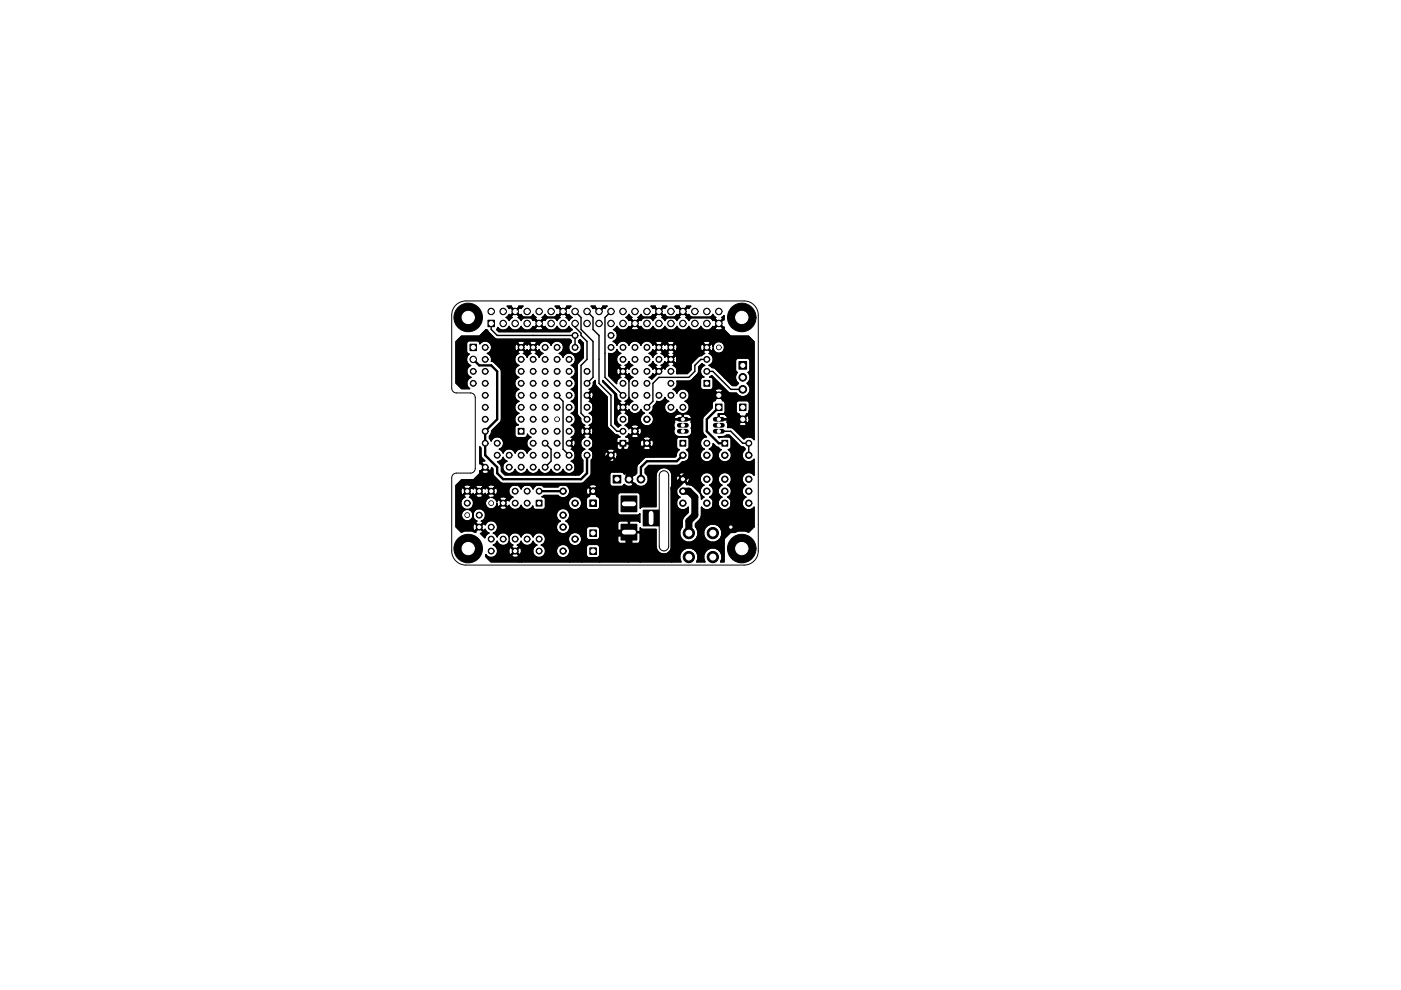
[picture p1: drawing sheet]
<svg xmlns="http://www.w3.org/2000/svg" width="297mm" height="210mm" viewBox="0 0 297 210" stroke-linecap="round" stroke-linejoin="round" font-family="sans-serif">
<g fill="none" stroke="#000" stroke-width=".21">
<path d="M96.4 64.9a2.99 2.99 0 0 1 2.4-1.1h59a3 3 0 0 1 3 3v50a3 3 0 0 1-3 3h-59a3 3 0 0 1-3-3v-15.5a1 1 0 0 1 1-1h3a1 1 0 0 0 1-1v-15a1 1 0 0 0-1-1h-3a1 1 0 0 1-1-1v-15.5v-.7zM97.8 71.2h3.9l1.3-1.3 .4 .1 .2 .4 1.3 1.3 .5 .2h15.4l.3 .3v.4a1.36 1.36 0 0 0-.2 2 1.36 1.36 0 0 0 2 0 1.36 1.36 0 0 0-.2-2v-.4l.2-.2 .8 .7v3.2l-1.1 1-.2 .6v10.1l.2 .6 .5 .5 .2 1 .7 .5-.2 .1-.1 .2 .8 .8 .7-.8v-.2l-.3-.1 .3-.2a1.34 1.34 0 0 0 .6-1.3 1.34 1.34 0 0 0-.9-1.1 1.33 1.33 0 0 0 .9-1.2 1.33 1.33 0 0 0-.9-1.3l.3-.1v-.2l-.9-1 .9-.9v-.2l-.3-.1a1.3 1.3 0 0 0 .9-1.5l.4-.5v.7l.2 .5 2.4 2.3v6.4l1.5 1.5 .7 .2 .5 .4a.65 .65 0 0 0-.8 .6v.5l.2 .2h2.4l.1-.2-.1-.8-.6-.3 .6-.7 .1 .3h.2l.8-.8-.8-.8-.2 .1-.1 .3-.5-.7-.3-.1 .3-.2a1.34 1.34 0 0 0 .6-1.3 1.34 1.34 0 0 0-.9-1.1l.3-.1v-.2l-.7-.8-.2 .2v-.3l-.8-.8a1 1 0 0 0-.2 1.5h.2l.8-.7v.3l-.6 .6 .1 .2 .3 .1a1.33 1.33 0 0 0-1 1.3 1.33 1.33 0 0 0 1 1.3l-.6 .4-.8-.8v-6.3l-2.5-2.5v-.4l2.9 3 .2 1 .7 .5-.2 .1-.1 .2 .8 .8 .7-.8v-.2l-.3-.1 .3-.1 .6-.8 .5 .7 .3 .2-.3 .1-.5 .7-.2-.2-.2-.1-.7 .8 .7 .7h.2l.1-.3a1.33 1.33 0 0 0 1.3 .9 1.33 1.33 0 0 0 1.3-.9l.1 .3 .7 .5-.3 .1a1.41 1.41 0 0 0-.3 2.2 1.41 1.41 0 0 0 2.2-.2 1.41 1.41 0 0 0-.7-2.1 1.28 1.28 0 0 0 .9-1.5 1.25 1.25 0 0 0 .7-1 1.28 1.28 0 0 0 1.8-.9l.5 .7 .3 .2-.3 .1a1.35 1.35 0 0 0-.1 2.2 1.35 1.35 0 0 0 2.1-.6 1.34 1.34 0 0 0 2.2 .5 1.34 1.34 0 0 0-.5-2.2 1.34 1.34 0 0 0 .5-2.2 1.34 1.34 0 0 0-2.2 .5l-.5-.7-.3-.1 .3-.2a1.29 1.29 0 0 0 .5-1.6l2.9-.1 1.6-1.7 .1-1.2 .7-.7 .6 .4a1.32 1.32 0 0 0-.9 1.2 1.32 1.32 0 0 0 .8 1.2 .65 .65 0 0 0-.8 .6v1.6l.5 .5h1.7l.4-.3 .1-1.8-.3-.5-.5-.1 .5-.3 3.5 3.5 .5 .2 1.3 .1a1.55 1.55 0 0 0 2.4 .3 1.55 1.55 0 0 0-.2-2.4 1.51 1.51 0 0 0 .2-2.3l.4-.5-.1-2.3-.4-.3h-2l-.5 .6v2l.4 .5-.2 .1a1.54 1.54 0 0 0 .4 2.2l-.4 .5h-.9l-1.7-1.7v-6.7l-.4-.6v-3.2l-.8-.8-.8 .8a.94 .94 0 0 0 1.6 0v3.2l-.1-.2a1.21 1.21 0 0 0-1.9 1l-.2-.6-.2-.1-.2 .2v-.6a.95 .95 0 0 0-1.5 .2l.8 .8 .7-.8v.4l-.6 .6 .8 .7h.2l.2-.5a1.23 1.23 0 0 0 1.4 1 1.23 1.23 0 0 0 1-1.5v6.7l-1.9-1.9-.7-.2-.7-.5 .3-.2a1.34 1.34 0 0 0 .6-1.3 1.34 1.34 0 0 0-.9-1.1l.3-.1v-.2l-.7-.8-.2 .2v-.3l-.8-.8a1 1 0 0 0-.2 1.5h.2l.8-.7v.3l-.6 .6 .1 .2 .2 .1-.6 .5-.8 .2-1.2 1.3-.3 .6v.9l-.8 .8h-2.1v-5.9l-.2-.3-.2-.1-.2 .2-.1-.6a.95 .95 0 0 0-1.4 .2l.7 .8 .8-.8v.4l-.6 .6 .8 .7h.2l.2-.5v2.5l-.2-.9-.2-.1-.2 .2-.1-.6-.2-.1 .2-.1 .1-.2-.8-.8-.1 .2v-.3l-.8-.8-.2 .1-.1 .2-.1-.2-.3-.1-.1 .2-.1-.6a.95 .95 0 0 0-1.5 .2l.8 .8 .8-.8v.4l-.6 .6 .7 .7h.3l.1-.3 .1 .3h.2l.8-.7v.3l-.6 .6v.2l.3 .1-.3 .1v.3l.7 .7 .8-.7v.3l-.6 .6 .8 .8 .2-.1 .2-.5-.1 2.8 .1-.2a1.31 1.31 0 0 0-.9-1.5l.2-.1 .1-.3-.8-.7-.7 .7v.3l.3 .1-.3 .1-.5 .7-.1-.3h-.3l-2.4 2.4-.6-.4 .3-.1 .5-.7 .1 .2 .3 .1 .7-.8-.7-.7h-.3l-.1 .3-.1-.3-.7-.5 .7-.5 .1-.4 .2 .4 .7 .5-.3 .1-.1 .2 .8 .8 .8-.8-.1-.2-.3-.1 .4-.2 .5-.7 .1 .3 .2 .1 .8-.8-.8-.8-.2 .1-.1 .3-.2-.4-.7-.5 .3-.1 .1-.2-.8-.8-.8 .8 .1 .2 .3 .1-.4 .2-.5 .7-.5-.7-.3-.2 .3-.1 .5-.7 .1 .3h.3l.7-.7-.7-.8-.3 .1-.1 .2-.1-.3a1.34 1.34 0 0 0-1.3-.6 1.34 1.34 0 0 0-1.1 .9l-.5-.6v-3l-.8-.8-.8 .8 .1 .2a1.01 1.01 0 0 0 1.5-.2v2.9a1.33 1.33 0 0 0-2 .7 1.33 1.33 0 0 0-1.3-.9 1.33 1.33 0 0 0-1.3 .9l-.5-.7-.3-.1 .3-.1a1.33 1.33 0 0 0 .6-1.3 1.33 1.33 0 0 0-.9-1.1l.3-.1 .5-.6 .1 .2a1.4 1.4 0 0 0 2.4-.2l.3 .2 .8-.8-.8-.8-.3 .2-.6-.7 .7-.7 .6 .7-.2 .3 .8 .8 .8-.8-.2-.3 .7-.7 .7 .7-.7 .7-.3-.2-.8 .8 .8 .8 .3-.2a1.38 1.38 0 0 0 1.3 .8 1.38 1.38 0 0 0 1.2-.8 1.38 1.38 0 0 0 1.3 .8 1.38 1.38 0 0 0 1.3-.8 1.38 1.38 0 0 0 1.2 .8 1.38 1.38 0 0 0 1.3-.8 1.38 1.38 0 0 0 1.3 .8 1.38 1.38 0 0 0 1.3-.8 1.38 1.38 0 0 0 1.2 .8 1.38 1.38 0 0 0 1.3-.8 1.38 1.38 0 0 0 1.3 .8 1.38 1.38 0 0 0 1.2-.8l.3 .2 .8-.8-.8-.8-.3 .2-.7-.7 .7-.7 .7 .7-.2 .3 .8 .8 .8-.8-.2-.3 .5-.4v.9h-.1l-.8 .8 .8 .8 .1-.1v.6l1.4 1.3h3.8l1.2 1.2v20.9l-.4-.4-.6-.3v-7.1l-.3-.4h-2.2l-.3 .4v1.7l.3 .5 .3 .1v.1l.8 .8 .8-.8-.1-.1 .6-.3 .1-.5v1.9l-.2-.7-.2-.1-.8 .8 .8 .8 .2-.1 .2-.5v3.5l-.6 .1v-2.8l-.8-.8-.2 .2v-.4l-.8-.8-.2 .1a1.01 1.01 0 0 0 .2 1.5l.8-.8v.4l-.6 .6v.2a1.01 1.01 0 0 0 1.6-.2v2.8l-.6 .4-2.2-2.2-.6-.2h-.7l.1-.5-.2-.7 .2-.9-.5-.6v-4.5l-.2-.4-.2-.1-.2 .2-.1-.6a1.01 1.01 0 0 0-1.5 .2l.8 .8 .8-.8v.4l-.6 .6 .8 .8h.2l.2-.6v4l-.5-.2h-.8v1h1.6l.2-.2v.6l-.2-.2h-1.8l-.1-1.2h1.1l.4-.3 .1-2-.3-.4-.3-.1v-.2l-.8-.8-.2 .2v-.4l-.8-.8a.94 .94 0 0 0 0 1.6l.8-.8v.4l-.6 .6v.2l-.5 .2-.1 1.3-2 2.1v2.8a1.45 1.45 0 0 0 .8 1.2 1.33 1.33 0 0 0-1.3 1.2 1.33 1.33 0 0 0 .9 1.4 1.4 1.4 0 0 0-.7 2.2 1.4 1.4 0 0 0 2.3 0 1.4 1.4 0 0 0-.7-2.2 1.22 1.22 0 0 0 .9-1.2l1.7 1.3a1.41 1.41 0 0 0-.3 2.2 1.41 1.41 0 0 0 2.1-.1 1.41 1.41 0 0 0-.3-2.1l.3-.1 .3-.4-.1-1.9-.4-.3h-1.7l-.3 .2-.3-.2a1.75 1.75 0 0 0 1.8-.4h.6l2.3 2.3 .7 .3 .4 .3v.2l-.4 .4a1.41 1.41 0 0 0 .3 2 1.41 1.41 0 0 0 2-.4v3.5l-.4-.4a1.4 1.4 0 0 0-2 .5 1.4 1.4 0 0 0 .7 2 1.37 1.37 0 0 0-.9 1.2 1.37 1.37 0 0 0 .9 1.3 1.4 1.4 0 0 0-.5 2.2 1.4 1.4 0 0 0 2.2-.1v4.2l-1.2 1.2-.7-.3h-1.5l-.8 .3h-.6v-6.5l-.3-.5-.6-.5a1.37 1.37 0 0 0 .9-1.3 1.37 1.37 0 0 0-.9-1.2 1.4 1.4 0 0 0 .6-2.2 1.4 1.4 0 0 0-2.2 0 1.4 1.4 0 0 0 .5 2.2 1.37 1.37 0 0 0-.8 1.2 1.37 1.37 0 0 0 .8 1.3 1.4 1.4 0 0 0-.7 1.8 1.4 1.4 0 0 0 1.7 .8 1.4 1.4 0 0 0 1-1.6v6.5h-.2l-1.4 1.3v4.9h-.7l.2-.6v-5.8a1.85 1.85 0 0 0-1.8-1.6v-4.7l-.2-.5-.6-.5a1.37 1.37 0 0 0 .9-1.3 1.37 1.37 0 0 0-.9-1.2 1.4 1.4 0 0 0 .6-2.2 1.4 1.4 0 0 0-2.2 0 1.4 1.4 0 0 0 .5 2.2 1.37 1.37 0 0 0-.9 1.2 1.37 1.37 0 0 0 .9 1.3l-.6 .5-.1-1-.3-.5-1.6-1.4v-11.6l-.2-.6a1.03 1.03 0 0 0 0-1.3 1.13 1.13 0 0 0-.8-1.7h-.8v1h1.6l.1-.2v.6l-.1-.2h-1.8v-1.2a1.35 1.35 0 0 0-1.8 .8l.1 .2h1.7v.2h-1.7l-.1 .2 .2 .3a1.03 1.03 0 0 0 0 1.3 1.11 1.11 0 0 0-.1 1.2 1.11 1.11 0 0 0 1 .6l2-.1 .6-.6 .1-.5v11.6l-.5-.2v-6.6l-.2-.5-.5-.4 .3-.1 .3-.4-.1-1.9-.4-.3h-1.6l-.5 .3-.1 1.9 .3 .4 .4 .1-.5 .4-.2 1-.3 .2h-4.5l-.1-3.3-.1-.3-.3-.1-.1 .2-.1-.6a1 1 0 0 0-1.5 .2l.8 .8 .8-.8v.4l-.7 .6 .8 .8 .3-.1 .2-.5v2.7h-.6v-1.9l-.8-.8-.2 .1v-.3l-.8-.8h-.2v-2.1l-.2-.4-.2-.1-.2 .2-.1-.6a1 1 0 0 0-1.5 .3l.8 .8 .8-.8v.3l-.6 .6 .8 .8h.2l.2-.6v1.6a1.23 1.23 0 0 0-.1 1.5l.3 .1 .8-.8v.3l-.6 .7a1.05 1.05 0 0 0 1.5 .2l.1-.2v1.9l-1.2 .1-1.4 1.3v-5.9l-.8-.8-.8 .8 .1 .3a1 1 0 0 0 1.5-.3v5.9l-.3 .4-.1 1.6-1.5 1.3 .9 .9h.2a1.55 1.55 0 0 0 2.4 .2 1.55 1.55 0 0 0-.2-2.4v-.9l.7-.7h6l.6-.3 .5-.5h.5a1.41 1.41 0 0 0 1.1-1.7v5.4l-.2-.7-.2-.1-.2 .2v-.4a1.05 1.05 0 0 0-1.5-.2l-.1 .2 .8 .8 .8-.8v.4l-.6 .6 .8 .8 .2-.1 .2-.5v1h-.7l.1-.2-.8-.8-.2 .2v-.4l-.8-.8a1.05 1.05 0 0 0-.2 1.5l.2 .1 .8-.8v.4l-.6 .6 .2 .3a1.39 1.39 0 0 0-.8 1.2 1.39 1.39 0 0 0 .8 1.3 1.4 1.4 0 0 0-.5 2.2 1.4 1.4 0 0 0 2.2-.1v1.1l-1.1 1.4-.1 1.7-.3 .2a1.93 1.93 0 0 0 .4 2.7 1.93 1.93 0 0 0 2.6-.2 1.93 1.93 0 0 0 0-2.7v-.6l1.2-1.3 .1-2.3 .4 .4a1.41 1.41 0 0 0 1.5 0 1.41 1.41 0 0 0 .6-1.5v4.7h-.4a1.94 1.94 0 0 0-1.6 2.3 1.94 1.94 0 0 0 2.3 1.5 1.94 1.94 0 0 0 1.5-2.2v5l-.3-.7a1.94 1.94 0 0 0-2.6-.5 1.94 1.94 0 0 0-.6 2.6h-1.8l.3-.6a1.94 1.94 0 0 0-2.3-2.3 1.94 1.94 0 0 0-1.3 2.9h-2v-18.3a1.66 1.66 0 0 0-1.6-1.6 1.66 1.66 0 0 0-1.7 1.6v6.6h-2.9l-.5 .4-.1-3.1-.4-.3h-1v-1.7l-1-1.1 1-1.1v-.2l-.8-.2v-5.8l-.1-.2h-1.1v1.1l.2 .1 .7-.1 .3-.4v5.3l-.9 .2v.2l-.5-.4v-6h-1.1l-.2 .2v.5l.3 .4 .8 .1 .2-.1v4.9h-1.1v-3.9l-.2-.4h-.2l-.2 .1-.1-.5a.95 .95 0 0 0-1.4 .2l.7 .7 .8-.7v.3l-.6 .6 .8 .8 .2-.1 .2-.5v3.4h-.6v-2.6l-.8-.8-.1 .2v-.4l-.8-.7a1 1 0 0 0-.2 1.4l.2 .1 .8-.8v.4l-.6 .6a1 1 0 0 0 1.4 .2l.1-.2v2.6l-.7 .1-.3 .4 .1 2.2 .4 .3h2l.7-.4a1.06 1.06 0 0 0 1.7 0v1.7h-2.7l-.4 .3-.1 4 .5 .5h3.7l.5-.3v1.9l-.5-.4h-1.6l-.1 .2v2.1h2.1l.1-.2v-.6l.5 .3h2.9v3.6a1.66 1.66 0 0 0 1.7 1.7 1.66 1.66 0 0 0 1.6-1.7v3.3h-6.7v-6l-.1-.1h-2.1v2.1l.1 .1h1.6l.5-.5v4.4h-2.5v-8.5l-.1-.2h-1.6l-.5 .6v1.5l.1 .2h2.1v.3h-2.1l-.1 .1v1.6l.5 .5h1.6l.1-.1v4h-6.1v-14.8l-.1-.9-.3-.1-.2 .2v-.6l-.7-.2v-18.7l-.2-.9h-.2l-.8 .7 .8 .8 .2-.1 .2-.5v7.6l-.2-.9h-.2l-.8 .7 .8 .8 .2-.1 .2-.5v11.1l-.8 .2-.1 .3 .8 .8 .8-.8v.3l-.6 .6 .8 .8h.3l.1-.6v14.8v-13.3l-.2-.4-.4-.1v-.2l-.8-.8-.1 .2v-.4l-.9-.8-.2 .1a1.01 1.01 0 0 0 .2 1.5l.9-.8v.4l-.7 .6 .1 .2-.4 .1-.3 .4v1.8l.3 .4 2 .1 .4-.3 .1-.5v4.8l-.5-.5-2 .1-.3 .4v1.8l.5 .5h1.8a.65 .65 0 0 0 .5-.7v2.3l-.5-.6h-1.8l-.5 .6 .1 2 .4 .2h1.8l.4-.2 .1-.5v1.6h-3.8v-12.7a1.41 1.41 0 0 0-1.1-1.1 1.41 1.41 0 0 0-1.4 .6v-2l-.2-.5a1.39 1.39 0 0 0-2.3-.1h-3l-.2-.3a1.33 1.33 0 0 0-2.1 .7 1.33 1.33 0 0 0-1.2-.9 1.33 1.33 0 0 0-1.3 .9 1.34 1.34 0 0 0-2.2-.5 1.34 1.34 0 0 0 .5 2.2l-.3 .1-.5 .7-.2-.2-.2-.1-.2 .2v-.6a.95 .95 0 0 0-1.5 .2l.8 .8 .7-.8v.4l-.5 .6 .7 .7h.2l.1-.3 .2 .3a1.34 1.34 0 0 0 1.3 .6 1.34 1.34 0 0 0 1.1-.9 1.32 1.32 0 0 0 1.2 .9 1.32 1.32 0 0 0 1.3-.7 .65 .65 0 0 0 .5 .7h1.6l.4-.3 .1-1.8-.2-.5-.5-.1 .4-.3h3a1.4 1.4 0 0 0 1.7 .4 1.4 1.4 0 0 0 .8-1.5l-.1 2a1.41 1.41 0 0 0 .9 2.2 1.41 1.41 0 0 0 1.7-1.7v7.6l-.2-.5a1.41 1.41 0 0 0-2.3 0v-2l-.2-.5-.7-.5a1.4 1.4 0 0 0 .6-2.2 1.4 1.4 0 0 0-2.2 0 1.4 1.4 0 0 0 .5 2.2 1.4 1.4 0 0 0-.7 1.8 1.4 1.4 0 0 0 1.7 .8 1.4 1.4 0 0 0 1-1.6l-.1 2a1.41 1.41 0 0 0 .9 2.2 1.41 1.41 0 0 0 1.7-1.7v5.1h-2.5v-2.5l-.2-.5a1.41 1.41 0 0 0-2.4 0 1.41 1.41 0 0 0 .9 2.1 1.41 1.41 0 0 0 1.7-1.6v2.5h-10.2l-.1-2.6-.1-.4h-.2l-.8 .7 .8 .8 .2-.1 .2-.5v2.1h-.6v-1.3l-.8-.8-.2 .2v-.4l-.7-.7h-.2a.95 .95 0 0 0 .2 1.5l.7-.8v.4l-.5 .6v.2a.95 .95 0 0 0 1.5-.2v1.3h-5.9l-1.1-1v-.5a1.35 1.35 0 0 0 2.2 .1 1.35 1.35 0 0 0-.6-2.1l.7-.5 .1-.4 .1 .4a1.34 1.34 0 0 0 1.4 .5 1.34 1.34 0 0 0 1.1-.9l.1 .4 .7 .5-.3 .1v.2l.7 .8 .8-.8-.1-.2-.3-.1 .4-.2 .5-.7a1.33 1.33 0 0 0 1.3 1 1.33 1.33 0 0 0 1.2-1l.5 .7 .4 .2-.4 .1a1.35 1.35 0 0 0-.2 2.1 1.35 1.35 0 0 0 2.1-.2 1.35 1.35 0 0 0-.7-2 1.34 1.34 0 0 0 .6-2.3 1.34 1.34 0 0 0-2.3 .6 1.33 1.33 0 0 0-1.2-1 1.33 1.33 0 0 0-1.3 1 1.33 1.33 0 0 0-1.3-1 1.33 1.33 0 0 0-1.2 1l-.6-.7v-5.6l-.7-.7-.2 .1v-.3l-.8-.8-.2 .2v-2.3l-.2-.4h-.2l-.2 .2v-.4a.93 .93 0 0 0-1.3-.3v-2.9l-.7-.8-.8 .8 .1 .2a.95 .95 0 0 0 1.4-.2v2.9l-.2 .3 .7 .8 .8-.8v.4l-.6 .5 .8 .8 .2-.1 .2-.5v1.8l-.2 .4a1.19 1.19 0 0 0-1.1-1l.6-.2 .1-.2-.8-.8-.1 .2v-.4l-.8-.7h-.2l-.1 .3-.1-.3h-.3l-.1 .2-.1-.6a.95 .95 0 0 0-1.5 .2l.8 .8 .8-.8v.4l-.6 .5 .7 .8 .3-.1 .1-.2 .1 .2 .2 .1 .8-.8v.4l-.6 .6v.2l.5 .2a1.22 1.22 0 0 0-1 1.3 1.22 1.22 0 0 0 1.3 1.1 1.22 1.22 0 0 0 1.1-1.2l.2 .7h.2l.8-.7v.3l-.6 .6a1 1 0 0 0 1.5 .2v-.2v5.6a1.33 1.33 0 0 0-2 .7l-.5-.7-.3-.2 .3-.1a1.35 1.35 0 0 0 .1-2.2 1.35 1.35 0 0 0-2.1 .5v-2.2l-.5-.9v-3l-.8-.8-.2 .2v-.4l-.7-.7h-.3l-.1 .3-.1-.3h-.2l-.2 .2v-.6a.95 .95 0 0 0-1.5 .2l.8 .8 .7-.8v.4l-.6 .5 .8 .8 .2-.1 .1-.2 .1 .2 .3 .1 .7-.8v.4l-.6 .6a1 1 0 0 0 1.5 .2l.1-.2v3a1.33 1.33 0 0 0-2 .5v-2.2l-.2-.5-.7-.5 .3-.1v-.2l-.7-.8-.2 .2v-.4l-.8-.7a1 1 0 0 0-.2 1.4l.2 .1 .8-.8v.4l-.6 .6 .1 .2 .2 .1a1.35 1.35 0 0 0-.8 1.7 1.35 1.35 0 0 0 1.6 .9 1.35 1.35 0 0 0 1-1.6v2.2l-.1 .4a1.23 1.23 0 0 0-1.9-.8 1.23 1.23 0 0 0 0 2 1.23 1.23 0 0 0 1.9-.7v-.5a1.3 1.3 0 0 0 .9 1.5l-.3 .1-.1 .2 .8 .8 .8-.8-.1-.2-.3-.1a1.31 1.31 0 0 0 .9-1.5v2.2v.1l-.1-.2-.3-.1-.7 .8 .7 .7h.3l.1-.3 .1 .3 .7 .5-.7 .5-.2 .6-1-1 .5-.2 .1-.2-.8-.8-.2 .2v-.3l-.7-.8-.3 .1a.95 .95 0 0 0 .3 1.4l.7-.7v.3l-.6 .6 .1 .2a3.3 3.3 0 0 0-3.1 0l-1.2-1.2v-8.8l1.2-1.2h2.6l1.3-1.3v-.6h.2l.8-.7-.8-.8-.2 .1v-3.7l.3 .3v1.5a1.45 1.45 0 0 0 .8 1.2l-.6 .2-.1 .2 1.7 1.7h.2l.2-.7 .3 .3a1.66 1.66 0 0 0 .3 1.6l1.3 1.2 .6 .3h16.5l.6-.3 1.5-1.5v-3.2l.3-.2a1.33 1.33 0 0 0-.7-2 1.33 1.33 0 0 0 .9-1.3 1.33 1.33 0 0 0-.9-1.3l.3-.1v-.2l-.7-.8-.2 .2v-.4l-.8-.7a1 1 0 0 0-.2 1.4l.2 .1 .8-.8v.4l-.6 .6 .1 .2 .2 .1a1.33 1.33 0 0 0-.9 1.3 1.33 1.33 0 0 0 .9 1.3 1.32 1.32 0 0 0-.4 2.2v2.5l-.8 .7h-.8v-7.1l-.2-.3-.2-.1-.8 .8 .8 .7h.2l.2-.5v6.5h-15l-.7-.7a1.82 1.82 0 0 0-.8-2.1 1.24 1.24 0 0 0 1.2-1l.5 .7 .3 .2-.3 .1a1.35 1.35 0 0 0-.1 2.2 1.35 1.35 0 0 0 2.1-.6 1.33 1.33 0 0 0 1.3 .9 1.33 1.33 0 0 0 1.3-.9 1.33 1.33 0 0 0 1.2 .9 1.33 1.33 0 0 0 1.3-.9 1.33 1.33 0 0 0 1.3 .9 1.33 1.33 0 0 0 1.2-.9 1.33 1.33 0 0 0 1.3 .9 1.33 1.33 0 0 0 1.3-.9 1.34 1.34 0 0 0 2.2 .5 1.34 1.34 0 0 0-.5-2.2 1.33 1.33 0 0 0 .9-1.3 1.33 1.33 0 0 0-.9-1.2l.2-.2 .1-.2-.9-.9 .9-1-.1-.2-.2-.1a1.33 1.33 0 0 0 .9-1.3 1.33 1.33 0 0 0-.9-1.2 1.33 1.33 0 0 0 .9-1.3 1.33 1.33 0 0 0-.9-1.3 1.33 1.33 0 0 0 .9-1.2 1.33 1.33 0 0 0-.9-1.3 1.33 1.33 0 0 0 .9-1.3 1.33 1.33 0 0 0-.9-1.2 1.33 1.33 0 0 0 .9-1.3 1.33 1.33 0 0 0-.9-1.3 1.33 1.33 0 0 0 .9-1.3 1.33 1.33 0 0 0-.9-1.2 1.34 1.34 0 0 0 .5-2.3 1.34 1.34 0 0 0-2.2 .6l-.5-.7-.4-.2 .4-.1a1.35 1.35 0 0 0 0-2.2 1.35 1.35 0 0 0-2.1 .6 1.33 1.33 0 0 0-1.2-.9 1.33 1.33 0 0 0-1.3 .9l-.1-.2-.2-.1-.2 .2v-.4a1 1 0 0 0-1.5-.2v.2l.7 .8 .8-.8v.4l-.6 .6 .8 .7h.2l.1-.3 .1 .3 .8 .5-.8 .5-.1 .4-.1-.4-.7-.5 .2-.1 .1-.2-.8-.8-.1 .2v-.3l-.8-.8-.2 .1-.1 .2-.1-.2-.3-.1-.2 .2v-.6a.95 .95 0 0 0-1.5 .2l.8 .8 .7-.8v.4l-.5 .6 .7 .7h.3l.1-.3 .1 .3h.2l.8-.7v.3l-.6 .6v.2l.3 .1-.3 .2-.5 .7-.2-.4-.7-.5 .3-.1v-.2l-.7-.8-.2 .2v-.3l-.7-.8a1 1 0 0 0-.3 1.5h.3l.7-.7v.3l-.6 .6 .1 .2 .3 .1a1.33 1.33 0 0 0-1 1.3 1.33 1.33 0 0 0 1 1.3 1.33 1.33 0 0 0-1 1.2 1.33 1.33 0 0 0 1 1.3 1.33 1.33 0 0 0-1 1.3 1.33 1.33 0 0 0 1 1.3 1.33 1.33 0 0 0-1 1.2 1.33 1.33 0 0 0 1 1.3 1.33 1.33 0 0 0-1 1.3 1.33 1.33 0 0 0 1 1.2 1.32 1.32 0 0 0-1 1.2 1.32 1.32 0 0 0 .8 1.3 .65 .65 0 0 0-.7 .5v1.7l.2 .4 1.9 .1 .4-.3 .1-.5 .5 .6 .3 .1a1.33 1.33 0 0 0-.9 1.3 1.33 1.33 0 0 0 .9 1.3l-.7 .5-.1 .3-.2-.3a1.34 1.34 0 0 0-1.3-.6 1.34 1.34 0 0 0-1.1 .9 1.33 1.33 0 0 0-1.2-.9 1.33 1.33 0 0 0-1.3 .9l-.5-.7-.4-.1 .4-.2a1.35 1.35 0 0 0 0-2.2 1.35 1.35 0 0 0-2.1 .7l-.3-.6v-.6l.4-.7v-.3l1.8-1.9 .3-.6v-10.2l-.3-.6-1.2-1.3-.6-.2a1.28 1.28 0 0 0-.9-1.7 1.35 1.35 0 0 0 .6-2.1 1.35 1.35 0 0 0-2.2 .1 .62 .62 0 0 0-.5-.6h-1.8l-.4 .2-.1 2 .3 .5 .3 .1-.4 .3a1.39 1.39 0 0 0 .7 2.1 1.32 1.32 0 0 0-.8 1.3 1.32 1.32 0 0 0 .9 1.2 1.33 1.33 0 0 0-.9 1.1 1.33 1.33 0 0 0 .6 1.3h-1.8l-1.2-1.2v-8.8zM99.6 73h1.4v1.3h-1.4zM103.5 67.9h1.3v1.4h-1.3zM105.5 69.4a1.39 1.39 0 0 0 2.5-.2 1.38 1.38 0 0 0 1.2 .8 1.38 1.38 0 0 0 1.3-.8 1.38 1.38 0 0 0 1.3 .8 1.38 1.38 0 0 0 1.2-.8l.3 .2 .8-.8-.8-.8-.3 .2-.7-.7 .7-.7 .7 .7-.2 .3 .8 .8 .8-.8-.2-.3 .7-.7 .7 .7-.7 .7-.3-.2-.8 .8 .8 .8 .3-.2a1.38 1.38 0 0 0 1.2 .8 1.38 1.38 0 0 0 1.3-.8 1.38 1.38 0 0 0 1.3 .8 1.38 1.38 0 0 0 1.3-.8l.7 .7-.6 .4h-5.7v-.7l-.8-.8-.8 .8a.94 .94 0 0 0 1.6 0v.7h-9.4l-.4-.4zM107.5 64.9h1l-.1 .2 .8 .8 .8-.8v-.2h.9l-.4 .5-.3-.2-.8 .8 .8 .8 .3-.2 .7 .7-.7 .7-.7-.7 .2-.3-.8-.8-.8 .8 .2 .3-.6 .7-.7-.7 .6-.7 .3 .2 .8-.8-.8-.8-.3 .2zM117.7 64.9h.9v.2l.8 .8 .8-.8-.1-.2h1l-.4 .5-.3-.2-.8 .8 .8 .8 .3-.2 .6 .7-.6 .7-.7-.7 .2-.3-.8-.8-.8 .8 .2 .3-.7 .7-.7-.7 .7-.7 .3 .2 .8-.8-.8-.8-.3 .2zM125.3 64.9h.9v.2l.8 .8 .8-.8v-.2h.9l-.4 .5-.3-.2-1 1-1-1-.3 .2zM129.1 74.9a1.28 1.28 0 0 0 1.7-.8l.5 .7 .4 .1a1.33 1.33 0 0 0-1 1.3 1.33 1.33 0 0 0 .9 1.3l-.2 .1-.1 .2 .8 .8 .7-.8v-.2l-.3-.1 .3-.2 .6-.7 .5 .7 .3 .2-.3 .1-.5 .7-.2-.3h-.2l-.7 .7 .7 .8 .2-.1 .1-.2 .2 .3 .7 .5-.7 .5-.1 .4-.2-.4-.7-.5 .3-.1v-.2l-.7-.8-.2 .2v-.4l-.8-.7a1 1 0 0 0-.2 1.4l.2 .1 .8-.8v.4l-.6 .6 .1 .2 .3 .1a1.26 1.26 0 0 0-1 1.4l-1.6-1.7zM138 64.9h.9v.2l.8 .8 .8-.8v-.2h.9l-.4 .5-.3-.2-.8 .8 .8 .8 .3-.2 .7 .7-.7 .7-.7-.7 .2-.3-.8-.8-.8 .8 .2 .3-.7 .7-.7-.7 .7-.7 .3 .2 .8-.8-.8-.8-.3 .2zM143.1 64.9h.9v.2l.8 .8 .8-.8-.1-.2h1l-.4 .5-.3-.2-.8 .8 .8 .8 .3-.2 .6 .7-.6 .7-.7-.7 .2-.3-.8-.8-.8 .8 .2 .3-.7 .7-.7-.7 .7-.7 .3 .2 .8-.8-.8-.8-.3 .2zM156.7 76.7h1.6v1.6h-1.6z"/>
<path d="M109.9 90.8h1.2v1.3h-1.2zM131.5 93.4h1.2v1.2h-1.2zM144.2 93.4h1.2v1.2h-1.2zM149.2 80.7h1.3v1.2h-1.3zM151.7 85.7h1.4v1.3h-1.4zM153 93.4h1.3v1.2h-1.3zM156.8 85.7h1.4v1.3h-1.4zM113.7 106.1h1.2v1.2h-1.2zM125 116.2h1.4v1.3h-1.4zM125 112.3h1.4v1.4h-1.4zM125 106h1.4v1.4h-1.4zM130 100.8h1.6v1.6h-1.6z"/>
<path d="M131.7 105.2h3.3v3.3h-3.3zM131.7 111.2h3.3v3.3h-3.3zM136.4 108.2h3.3v3.3h-3.3zM140.1 100.1a1 1 0 0 1 1.1-.2 1 1 0 0 1 .6 .9v15a1 1 0 0 1-1 1 1 1 0 0 1-1-1v-15z"/>
<circle cx="99.3" cy="67.3" r="3"/>
<circle cx="100.3" cy="76.2" r=".69"/>
<circle cx="100.3" cy="78.7" r=".62"/>
<circle cx="102.9" cy="73.7" r=".62"/>
<circle cx="102.9" cy="76.2" r=".62"/>
<circle cx="102.9" cy="78.7" r=".62"/>
<circle cx="104.1" cy="66" r=".69"/>
<circle cx="106.7" cy="66" r=".69"/>
<circle cx="106.7" cy="68.6" r=".69"/>
<circle cx="109.2" cy="66" r=".69"/>
<circle cx="109.2" cy="68.6" r=".69"/>
<circle cx="110.5" cy="78.7" r=".62"/>
<circle cx="110.5" cy="76.2" r=".62"/>
<circle cx="110.5" cy="73.7" r=".62"/>
<circle cx="111.8" cy="66" r=".69"/>
<circle cx="111.8" cy="68.6" r=".69"/>
<circle cx="113" cy="78.7" r=".62"/>
<circle cx="113" cy="73.7" r=".62"/>
<circle cx="113" cy="76.2" r=".62"/>
<circle cx="114.3" cy="66" r=".69"/>
<circle cx="114.3" cy="68.6" r=".69"/>
<circle cx="115.6" cy="78.7" r=".62"/>
<circle cx="115.6" cy="73.7" r=".62"/>
<circle cx="115.6" cy="76.2" r=".62"/>
<circle cx="116.8" cy="66" r=".69"/>
<circle cx="116.8" cy="68.6" r=".69"/>
<circle cx="118.1" cy="76.2" r=".62"/>
<circle cx="118.1" cy="73.7" r=".62"/>
<circle cx="118.1" cy="78.7" r=".62"/>
<circle cx="119.4" cy="68.6" r=".69"/>
<circle cx="119.4" cy="66" r=".69"/>
<circle cx="120.7" cy="78.7" r=".62"/>
<circle cx="120.7" cy="76.2" r=".62"/>
<circle cx="121.9" cy="68.6" r=".69"/>
<circle cx="121.9" cy="66" r=".69"/>
<circle cx="121.9" cy="71.1" r=".62"/>
<circle cx="121.9" cy="73.7" r=".62"/>
<circle cx="124.5" cy="68.6" r=".69"/>
<circle cx="124.5" cy="66" r=".69"/>
<circle cx="124.5" cy="78.7" r=".62"/>
<circle cx="127" cy="66" r=".69"/>
<circle cx="127" cy="68.6" r=".69"/>
<circle cx="129.5" cy="68.6" r=".69"/>
<circle cx="129.5" cy="66" r=".69"/>
<circle cx="129.5" cy="71.1" r=".62"/>
<circle cx="129.5" cy="73.7" r=".62"/>
<circle cx="132.1" cy="66" r=".69"/>
<circle cx="132.1" cy="68.6" r=".69"/>
<circle cx="132.1" cy="76.2" r=".62"/>
<circle cx="132.1" cy="78.7" r=".62"/>
<circle cx="132.1" cy="73.7" r=".62"/>
<circle cx="134.6" cy="66" r=".69"/>
<circle cx="134.6" cy="68.6" r=".69"/>
<circle cx="134.6" cy="78.7" r=".62"/>
<circle cx="134.6" cy="73.7" r=".62"/>
<circle cx="134.6" cy="76.2" r=".62"/>
<circle cx="137.2" cy="68.6" r=".69"/>
<circle cx="137.2" cy="66" r=".69"/>
<circle cx="137.2" cy="78.7" r=".62"/>
<circle cx="137.2" cy="73.7" r=".62"/>
<circle cx="137.2" cy="76.2" r=".62"/>
<circle cx="139.7" cy="66" r=".69"/>
<circle cx="139.7" cy="68.6" r=".69"/>
<circle cx="139.7" cy="78.7" r=".62"/>
<circle cx="139.7" cy="73.7" r=".62"/>
<circle cx="139.7" cy="76.2" r=".62"/>
<circle cx="142.2" cy="68.6" r=".69"/>
<circle cx="142.2" cy="66" r=".69"/>
<circle cx="142.2" cy="76.2" r=".62"/>
<circle cx="142.2" cy="73.7" r=".62"/>
<circle cx="142.2" cy="78.7" r=".62"/>
<circle cx="144.8" cy="68.6" r=".69"/>
<circle cx="144.8" cy="66" r=".69"/>
<circle cx="147.3" cy="68.6" r=".69"/>
<circle cx="147.3" cy="66" r=".69"/>
<circle cx="149.9" cy="66" r=".69"/>
<circle cx="149.9" cy="68.6" r=".69"/>
<circle cx="149.9" cy="73.7" r=".62"/>
<circle cx="149.9" cy="78.7" r=".62"/>
<circle cx="149.9" cy="76.2" r=".62"/>
<circle cx="152.4" cy="73.7" r=".5"/>
<circle cx="152.4" cy="66" r=".69"/>
<circle cx="152.4" cy="68.6" r=".69"/>
<circle cx="157.3" cy="67.3" r="3"/>
<circle cx="100.3" cy="81.3" r=".62"/>
<circle cx="102.9" cy="81.3" r=".62"/>
<circle cx="102.9" cy="83.8" r=".62"/>
<circle cx="102.9" cy="91.4" r=".62"/>
<circle cx="102.9" cy="88.9" r=".62"/>
<circle cx="102.9" cy="94" r=".62"/>
<circle cx="102.9" cy="86.4" r=".62"/>
<circle cx="102.9" cy="99.1" r=".62"/>
<circle cx="105.4" cy="96.5" r=".62"/>
<circle cx="105.4" cy="94" r=".62"/>
<circle cx="108" cy="96.5" r=".62"/>
<circle cx="108" cy="99.1" r=".62"/>
<circle cx="110.5" cy="88.9" r=".62"/>
<circle cx="110.5" cy="99.1" r=".62"/>
<circle cx="110.5" cy="86.4" r=".62"/>
<circle cx="110.5" cy="83.8" r=".62"/>
<circle cx="110.5" cy="81.3" r=".62"/>
<circle cx="110.5" cy="96.5" r=".62"/>
<circle cx="113" cy="91.4" r=".62"/>
<circle cx="113" cy="99.1" r=".62"/>
<circle cx="113" cy="88.9" r=".62"/>
<circle cx="113" cy="94" r=".62"/>
<circle cx="113" cy="96.5" r=".62"/>
<circle cx="113" cy="83.8" r=".62"/>
<circle cx="113" cy="81.3" r=".62"/>
<circle cx="113" cy="86.4" r=".62"/>
<circle cx="115.6" cy="99.1" r=".62"/>
<circle cx="115.6" cy="91.4" r=".62"/>
<circle cx="115.6" cy="81.3" r=".62"/>
<circle cx="115.6" cy="94" r=".62"/>
<circle cx="115.6" cy="96.5" r=".62"/>
<circle cx="115.6" cy="88.9" r=".62"/>
<circle cx="115.6" cy="86.4" r=".62"/>
<circle cx="115.6" cy="83.8" r=".62"/>
<circle cx="118.1" cy="88.9" r=".5"/>
<circle cx="118.1" cy="99.1" r=".62"/>
<circle cx="118.1" cy="94" r=".62"/>
<circle cx="118.1" cy="96.5" r=".62"/>
<circle cx="118.1" cy="81.3" r=".62"/>
<circle cx="118.1" cy="83.8" r=".62"/>
<circle cx="118.1" cy="86.4" r=".62"/>
<circle cx="118.1" cy="91.4" r=".62"/>
<circle cx="120.7" cy="96.5" r=".62"/>
<circle cx="120.7" cy="99.1" r=".62"/>
<circle cx="120.7" cy="81.3" r=".62"/>
<circle cx="120.7" cy="94" r=".62"/>
<circle cx="120.7" cy="86.4" r=".62"/>
<circle cx="120.7" cy="88.9" r=".62"/>
<circle cx="120.7" cy="83.8" r=".62"/>
<circle cx="120.7" cy="91.4" r=".62"/>
<circle cx="124.5" cy="96.5" r=".62"/>
<circle cx="124.5" cy="94" r=".62"/>
<circle cx="124.5" cy="81.3" r=".62"/>
<circle cx="124.5" cy="83.8" r=".62"/>
<circle cx="124.5" cy="88.9" r=".62"/>
<circle cx="124.5" cy="86.4" r=".62"/>
<circle cx="124.5" cy="91.4" r=".62"/>
<circle cx="129.5" cy="96.5" r=".62"/>
<circle cx="132.1" cy="83.8" r=".62"/>
<circle cx="132.1" cy="91.4" r=".62"/>
<circle cx="132.1" cy="88.9" r=".62"/>
<circle cx="132.1" cy="81.3" r=".62"/>
<circle cx="132.1" cy="86.4" r=".62"/>
<circle cx="134.6" cy="91.4" r=".67"/>
<circle cx="134.6" cy="83.8" r=".62"/>
<circle cx="134.6" cy="81.3" r=".62"/>
<circle cx="134.6" cy="86.4" r=".62"/>
<circle cx="137.2" cy="94" r=".67"/>
<circle cx="137.2" cy="88.9" r=".67"/>
<circle cx="137.2" cy="83.8" r=".62"/>
<circle cx="137.2" cy="81.3" r=".62"/>
<circle cx="137.2" cy="86.4" r=".62"/>
<circle cx="139.7" cy="83.8" r=".62"/>
<circle cx="142.2" cy="83.8" r=".62"/>
<circle cx="142.2" cy="81.3" r=".62"/>
<circle cx="142.2" cy="86.4" r=".62"/>
<circle cx="144.8" cy="96.5" r=".67"/>
<circle cx="144.8" cy="83.8" r=".62"/>
<circle cx="144.8" cy="86.4" r=".62"/>
<circle cx="149.9" cy="96.5" r=".67"/>
<circle cx="149.9" cy="94" r=".62"/>
<circle cx="152.4" cy="83.8" r=".69"/>
<circle cx="153.7" cy="96.5" r=".67"/>
<circle cx="157.5" cy="80" r=".81"/>
<circle cx="157.5" cy="82.5" r=".81"/>
<circle cx="157.5" cy="88.9" r=".69"/>
<circle cx="158.7" cy="96.5" r=".67"/>
<circle cx="158.8" cy="94" r=".62"/>
<circle cx="99.1" cy="109.2" r=".5"/>
<circle cx="99.1" cy="104.1" r=".62"/>
<circle cx="99.1" cy="106.7" r=".62"/>
<circle cx="99.3" cy="116.3" r="3"/>
<circle cx="101.6" cy="104.1" r=".62"/>
<circle cx="101.6" cy="109.2" r=".62"/>
<circle cx="101.6" cy="111.8" r=".62"/>
<circle cx="104.1" cy="106.7" r=".5"/>
<circle cx="104.1" cy="111.8" r=".62"/>
<circle cx="104.1" cy="114.3" r=".62"/>
<circle cx="104.1" cy="104.1" r=".62"/>
<circle cx="104.1" cy="116.8" r=".62"/>
<circle cx="106.7" cy="106.7" r=".62"/>
<circle cx="106.7" cy="114.3" r=".62"/>
<circle cx="109.2" cy="106.7" r=".62"/>
<circle cx="109.2" cy="104.1" r=".62"/>
<circle cx="109.2" cy="116.8" r=".62"/>
<circle cx="109.2" cy="114.3" r=".62"/>
<circle cx="111.8" cy="106.7" r=".62"/>
<circle cx="111.8" cy="104.1" r=".62"/>
<circle cx="111.8" cy="114.3" r=".62"/>
<circle cx="114.3" cy="114.3" r=".62"/>
<circle cx="114.3" cy="104.1" r=".62"/>
<circle cx="114.3" cy="116.8" r=".62"/>
<circle cx="119.4" cy="109.2" r=".67"/>
<circle cx="119.4" cy="116.8" r=".67"/>
<circle cx="119.4" cy="104.1" r=".67"/>
<circle cx="119.4" cy="111.8" r=".67"/>
<circle cx="121.9" cy="114.3" r=".67"/>
<circle cx="121.9" cy="106.7" r=".67"/>
<circle cx="125.7" cy="104.1" r=".69"/>
<circle cx="133.3" cy="101.6" r=".81"/>
<circle cx="135.9" cy="101.6" r=".81"/>
<circle cx="144.8" cy="101.6" r=".67"/>
<circle cx="144.8" cy="106.7" r=".67"/>
<circle cx="144.8" cy="104.1" r=".67"/>
<circle cx="146" cy="118.1" r="1.2"/>
<circle cx="146" cy="113" r="1.2"/>
<circle cx="149.9" cy="106.7" r=".67"/>
<circle cx="149.9" cy="104.1" r=".67"/>
<circle cx="149.9" cy="101.6" r=".67"/>
<circle cx="151.1" cy="118.1" r="1.2"/>
<circle cx="151.1" cy="113" r="1.2"/>
<circle cx="153.7" cy="106.7" r=".67"/>
<circle cx="153.7" cy="104.1" r=".67"/>
<circle cx="153.7" cy="101.6" r=".67"/>
<circle cx="154.9" cy="111.8" r=".37"/>
<circle cx="157.3" cy="116.3" r="3"/>
<circle cx="158.7" cy="101.6" r=".67"/>
<circle cx="158.7" cy="106.7" r=".67"/>
<circle cx="158.7" cy="104.1" r=".67"/>
</g>
<g fill="#000">
<path d="M99.6 73h1.4v1.3h-1.4zM103.5 67.9h1.3v1.4h-1.3zM107.5 64.9h1l-.1 .2 .8 .8 .8-.8v-.2h.9l-.4 .5-.3-.2-.8 .8 .8 .8 .3-.2 .7 .7-.7 .7-.7-.7 .2-.3-.8-.8-.8 .8 .2 .3-.6 .7-.7-.7 .6-.7 .3 .2 .8-.8-.8-.8-.3 .2zM117.7 64.9h.9v.2l.8 .8 .8-.8-.1-.2h1l-.4 .5-.3-.2-.8 .8 .8 .8 .3-.2 .6 .7-.6 .7-.7-.7 .2-.3-.8-.8-.8 .8 .2 .3-.7 .7-.7-.7 .7-.7 .3 .2 .8-.8-.8-.8-.3 .2zM105.5 69.4a1.39 1.39 0 0 0 2.5-.2 1.38 1.38 0 0 0 1.2 .8 1.38 1.38 0 0 0 1.3-.8 1.38 1.38 0 0 0 1.3 .8 1.38 1.38 0 0 0 1.2-.8l.3 .2 .8-.8-.8-.8-.3 .2-.7-.7 .7-.7 .7 .7-.2 .3 .8 .8 .8-.8-.2-.3 .7-.7 .7 .7-.7 .7-.3-.2-.8 .8 .8 .8 .3-.2a1.38 1.38 0 0 0 1.2 .8 1.38 1.38 0 0 0 1.3-.8 1.38 1.38 0 0 0 1.3 .8 1.38 1.38 0 0 0 1.3-.8l.7 .7-.6 .4h-5.7v-.7l-.8-.8-.8 .8a.94 .94 0 0 0 1.6 0v.7h-9.4l-.4-.4zM125.3 64.9h.9v.2l.8 .8 .8-.8v-.2h.9l-.4 .5-.3-.2-1 1-1-1-.3 .2zM138 64.9h.9v.2l.8 .8 .8-.8v-.2h.9l-.4 .5-.3-.2-.8 .8 .8 .8 .3-.2 .7 .7-.7 .7-.7-.7 .2-.3-.8-.8-.8 .8 .2 .3-.7 .7-.7-.7 .7-.7 .3 .2 .8-.8-.8-.8-.3 .2zM143.1 64.9h.9v.2l.8 .8 .8-.8-.1-.2h1l-.4 .5-.3-.2-.8 .8 .8 .8 .3-.2 .6 .7-.6 .7-.7-.7 .2-.3-.8-.8-.8 .8 .2 .3-.7 .7-.7-.7 .7-.7 .3 .2 .8-.8-.8-.8-.3 .2zM156.7 76.7h1.6v1.6h-1.6zM109.9 90.8h1.2v1.3h-1.2zM131.5 93.4h1.2v1.2h-1.2zM129.1 74.9a1.28 1.28 0 0 0 1.7-.8l.5 .7 .4 .1a1.33 1.33 0 0 0-1 1.3 1.33 1.33 0 0 0 .9 1.3l-.2 .1-.1 .2 .8 .8 .7-.8v-.2l-.3-.1 .3-.2 .6-.7 .5 .7 .3 .2-.3 .1-.5 .7-.2-.3h-.2l-.7 .7 .7 .8 .2-.1 .1-.2 .2 .3 .7 .5-.7 .5-.1 .4-.2-.4-.7-.5 .3-.1v-.2l-.7-.8-.2 .2v-.4l-.8-.7a1 1 0 0 0-.2 1.4l.2 .1 .8-.8v.4l-.6 .6 .1 .2 .3 .1a1.26 1.26 0 0 0-1 1.4l-1.6-1.7z"/>
<path d="M144.2 93.4h1.2v1.2h-1.2zM149.2 80.7h1.3v1.2h-1.3zM151.7 85.7h1.4v1.3h-1.4zM153 93.4h1.3v1.2h-1.3zM156.8 85.7h1.4v1.3h-1.4zM113.7 106.1h1.2v1.2h-1.2zM125 116.2h1.4v1.3h-1.4zM125 112.3h1.4v1.4h-1.4zM125 106h1.4v1.4h-1.4zM130 100.8h1.6v1.6h-1.6zM131.7 105.2h3.3v3.3h-3.3zM131.7 111.2h3.3v3.3h-3.3z"/>
<path d="M136.4 108.2h3.3v3.3h-3.3zM97.8 71.2h3.9l1.3-1.3 .4 .1 .2 .4 1.3 1.3 .5 .2h15.4l.3 .3v.4a1.36 1.36 0 0 0-.2 2 1.36 1.36 0 0 0 2 0 1.36 1.36 0 0 0-.2-2v-.4l.2-.2 .8 .7v3.2l-1.1 1-.2 .6v10.1l.2 .6 .5 .5 .2 1 .7 .5-.2 .1-.1 .2 .8 .8 .7-.8v-.2l-.3-.1 .3-.2a1.34 1.34 0 0 0 .6-1.3 1.34 1.34 0 0 0-.9-1.1 1.33 1.33 0 0 0 .9-1.2 1.33 1.33 0 0 0-.9-1.3l.3-.1v-.2l-.9-1 .9-.9v-.2l-.3-.1a1.3 1.3 0 0 0 .9-1.5l.4-.5v.7l.2 .5 2.4 2.3v6.4l1.5 1.5 .7 .2 .5 .4a.65 .65 0 0 0-.8 .6v.5l.2 .2h2.4l.1-.2-.1-.8-.6-.3 .6-.7 .1 .3h.2l.8-.8-.8-.8-.2 .1-.1 .3-.5-.7-.3-.1 .3-.2a1.34 1.34 0 0 0 .6-1.3 1.34 1.34 0 0 0-.9-1.1l.3-.1v-.2l-.7-.8-.2 .2v-.3l-.8-.8a1 1 0 0 0-.2 1.5h.2l.8-.7v.3l-.6 .6 .1 .2 .3 .1a1.33 1.33 0 0 0-1 1.3 1.33 1.33 0 0 0 1 1.3l-.6 .4-.8-.8v-6.3l-2.5-2.5v-.4l2.9 3 .2 1 .7 .5-.2 .1-.1 .2 .8 .8 .7-.8v-.2l-.3-.1 .3-.1 .6-.8 .5 .7 .3 .2-.3 .1-.5 .7-.2-.2-.2-.1-.7 .8 .7 .7h.2l.1-.3a1.33 1.33 0 0 0 1.3 .9 1.33 1.33 0 0 0 1.3-.9l.1 .3 .7 .5-.3 .1a1.41 1.41 0 0 0-.3 2.2 1.41 1.41 0 0 0 2.2-.2 1.41 1.41 0 0 0-.7-2.1 1.28 1.28 0 0 0 .9-1.5 1.25 1.25 0 0 0 .7-1 1.28 1.28 0 0 0 1.8-.9l.5 .7 .3 .2-.3 .1a1.35 1.35 0 0 0-.1 2.2 1.35 1.35 0 0 0 2.1-.6 1.34 1.34 0 0 0 2.2 .5 1.34 1.34 0 0 0-.5-2.2 1.34 1.34 0 0 0 .5-2.2 1.34 1.34 0 0 0-2.2 .5l-.5-.7-.3-.1 .3-.2a1.29 1.29 0 0 0 .5-1.6l2.9-.1 1.6-1.7 .1-1.2 .7-.7 .6 .4a1.32 1.32 0 0 0-.9 1.2 1.32 1.32 0 0 0 .8 1.2 .65 .65 0 0 0-.8 .6v1.6l.5 .5h1.7l.4-.3 .1-1.8-.3-.5-.5-.1 .5-.3 3.5 3.5 .5 .2 1.3 .1a1.55 1.55 0 0 0 2.4 .3 1.55 1.55 0 0 0-.2-2.4 1.51 1.51 0 0 0 .2-2.3l.4-.5-.1-2.3-.4-.3h-2l-.5 .6v2l.4 .5-.2 .1a1.54 1.54 0 0 0 .4 2.2l-.4 .5h-.9l-1.7-1.7v-6.7l-.4-.6v-3.2l-.8-.8-.8 .8a.94 .94 0 0 0 1.6 0v3.2l-.1-.2a1.21 1.21 0 0 0-1.9 1l-.2-.6-.2-.1-.2 .2v-.6a.95 .95 0 0 0-1.5 .2l.8 .8 .7-.8v.4l-.6 .6 .8 .7h.2l.2-.5a1.23 1.23 0 0 0 1.4 1 1.23 1.23 0 0 0 1-1.5v6.7l-1.9-1.9-.7-.2-.7-.5 .3-.2a1.34 1.34 0 0 0 .6-1.3 1.34 1.34 0 0 0-.9-1.1l.3-.1v-.2l-.7-.8-.2 .2v-.3l-.8-.8a1 1 0 0 0-.2 1.5h.2l.8-.7v.3l-.6 .6 .1 .2 .2 .1-.6 .5-.8 .2-1.2 1.3-.3 .6v.9l-.8 .8h-2.1v-5.9l-.2-.3-.2-.1-.2 .2-.1-.6a.95 .95 0 0 0-1.4 .2l.7 .8 .8-.8v.4l-.6 .6 .8 .7h.2l.2-.5v2.5l-.2-.9-.2-.1-.2 .2-.1-.6-.2-.1 .2-.1 .1-.2-.8-.8-.1 .2v-.3l-.8-.8-.2 .1-.1 .2-.1-.2-.3-.1-.1 .2-.1-.6a.95 .95 0 0 0-1.5 .2l.8 .8 .8-.8v.4l-.6 .6 .7 .7h.3l.1-.3 .1 .3h.2l.8-.7v.3l-.6 .6v.2l.3 .1-.3 .1v.3l.7 .7 .8-.7v.3l-.6 .6 .8 .8 .2-.1 .2-.5-.1 2.8 .1-.2a1.31 1.31 0 0 0-.9-1.5l.2-.1 .1-.3-.8-.7-.7 .7v.3l.3 .1-.3 .1-.5 .7-.1-.3h-.3l-2.4 2.4-.6-.4 .3-.1 .5-.7 .1 .2 .3 .1 .7-.8-.7-.7h-.3l-.1 .3-.1-.3-.7-.5 .7-.5 .1-.4 .2 .4 .7 .5-.3 .1-.1 .2 .8 .8 .8-.8-.1-.2-.3-.1 .4-.2 .5-.7 .1 .3 .2 .1 .8-.8-.8-.8-.2 .1-.1 .3-.2-.4-.7-.5 .3-.1 .1-.2-.8-.8-.8 .8 .1 .2 .3 .1-.4 .2-.5 .7-.5-.7-.3-.2 .3-.1 .5-.7 .1 .3h.3l.7-.7-.7-.8-.3 .1-.1 .2-.1-.3a1.34 1.34 0 0 0-1.3-.6 1.34 1.34 0 0 0-1.1 .9l-.5-.6v-3l-.8-.8-.8 .8 .1 .2a1.01 1.01 0 0 0 1.5-.2v2.9a1.33 1.33 0 0 0-2 .7 1.33 1.33 0 0 0-1.3-.9 1.33 1.33 0 0 0-1.3 .9l-.5-.7-.3-.1 .3-.1a1.33 1.33 0 0 0 .6-1.3 1.33 1.33 0 0 0-.9-1.1l.3-.1 .5-.6 .1 .2a1.4 1.4 0 0 0 2.4-.2l.3 .2 .8-.8-.8-.8-.3 .2-.6-.7 .7-.7 .6 .7-.2 .3 .8 .8 .8-.8-.2-.3 .7-.7 .7 .7-.7 .7-.3-.2-.8 .8 .8 .8 .3-.2a1.38 1.38 0 0 0 1.3 .8 1.38 1.38 0 0 0 1.2-.8 1.38 1.38 0 0 0 1.3 .8 1.38 1.38 0 0 0 1.3-.8 1.38 1.38 0 0 0 1.2 .8 1.38 1.38 0 0 0 1.3-.8 1.38 1.38 0 0 0 1.3 .8 1.38 1.38 0 0 0 1.3-.8 1.38 1.38 0 0 0 1.2 .8 1.38 1.38 0 0 0 1.3-.8 1.38 1.38 0 0 0 1.3 .8 1.38 1.38 0 0 0 1.2-.8l.3 .2 .8-.8-.8-.8-.3 .2-.7-.7 .7-.7 .7 .7-.2 .3 .8 .8 .8-.8-.2-.3 .5-.4v.9h-.1l-.8 .8 .8 .8 .1-.1v.6l1.4 1.3h3.8l1.2 1.2v20.9l-.4-.4-.6-.3v-7.1l-.3-.4h-2.2l-.3 .4v1.7l.3 .5 .3 .1v.1l.8 .8 .8-.8-.1-.1 .6-.3 .1-.5v1.9l-.2-.7-.2-.1-.8 .8 .8 .8 .2-.1 .2-.5v3.5l-.6 .1v-2.8l-.8-.8-.2 .2v-.4l-.8-.8-.2 .1a1.01 1.01 0 0 0 .2 1.5l.8-.8v.4l-.6 .6v.2a1.01 1.01 0 0 0 1.6-.2v2.8l-.6 .4-2.2-2.2-.6-.2h-.7l.1-.5-.2-.7 .2-.9-.5-.6v-4.5l-.2-.4-.2-.1-.2 .2-.1-.6a1.01 1.01 0 0 0-1.5 .2l.8 .8 .8-.8v.4l-.6 .6 .8 .8h.2l.2-.6v4l-.5-.2h-.8v1h1.6l.2-.2v.6l-.2-.2h-1.8l-.1-1.2h1.1l.4-.3 .1-2-.3-.4-.3-.1v-.2l-.8-.8-.2 .2v-.4l-.8-.8a.94 .94 0 0 0 0 1.6l.8-.8v.4l-.6 .6v.2l-.5 .2-.1 1.3-2 2.1v2.8a1.45 1.45 0 0 0 .8 1.2 1.33 1.33 0 0 0-1.3 1.2 1.33 1.33 0 0 0 .9 1.4 1.4 1.4 0 0 0-.7 2.2 1.4 1.4 0 0 0 2.3 0 1.4 1.4 0 0 0-.7-2.2 1.22 1.22 0 0 0 .9-1.2l1.7 1.3a1.41 1.41 0 0 0-.3 2.2 1.41 1.41 0 0 0 2.1-.1 1.41 1.41 0 0 0-.3-2.1l.3-.1 .3-.4-.1-1.9-.4-.3h-1.7l-.3 .2-.3-.2a1.75 1.75 0 0 0 1.8-.4h.6l2.3 2.3 .7 .3 .4 .3v.2l-.4 .4a1.41 1.41 0 0 0 .3 2 1.41 1.41 0 0 0 2-.4v3.5l-.4-.4a1.4 1.4 0 0 0-2 .5 1.4 1.4 0 0 0 .7 2 1.37 1.37 0 0 0-.9 1.2 1.37 1.37 0 0 0 .9 1.3 1.4 1.4 0 0 0-.5 2.2 1.4 1.4 0 0 0 2.2-.1v4.2l-1.2 1.2-.7-.3h-1.5l-.8 .3h-.6v-6.5l-.3-.5-.6-.5a1.37 1.37 0 0 0 .9-1.3 1.37 1.37 0 0 0-.9-1.2 1.4 1.4 0 0 0 .6-2.2 1.4 1.4 0 0 0-2.2 0 1.4 1.4 0 0 0 .5 2.2 1.37 1.37 0 0 0-.8 1.2 1.37 1.37 0 0 0 .8 1.3 1.4 1.4 0 0 0-.7 1.8 1.4 1.4 0 0 0 1.7 .8 1.4 1.4 0 0 0 1-1.6v6.5h-.2l-1.4 1.3v4.9h-.7l.2-.6v-5.8a1.85 1.85 0 0 0-1.8-1.6v-4.7l-.2-.5-.6-.5a1.37 1.37 0 0 0 .9-1.3 1.37 1.37 0 0 0-.9-1.2 1.4 1.4 0 0 0 .6-2.2 1.4 1.4 0 0 0-2.2 0 1.4 1.4 0 0 0 .5 2.2 1.37 1.37 0 0 0-.9 1.2 1.37 1.37 0 0 0 .9 1.3l-.6 .5-.1-1-.3-.5-1.6-1.4v-11.6l-.2-.6a1.03 1.03 0 0 0 0-1.3 1.13 1.13 0 0 0-.8-1.7h-.8v1h1.6l.1-.2v.6l-.1-.2h-1.8v-1.2a1.35 1.35 0 0 0-1.8 .8l.1 .2h1.7v.2h-1.7l-.1 .2 .2 .3a1.03 1.03 0 0 0 0 1.3 1.11 1.11 0 0 0-.1 1.2 1.11 1.11 0 0 0 1 .6l2-.1 .6-.6 .1-.5v11.6l-.5-.2v-6.6l-.2-.5-.5-.4 .3-.1 .3-.4-.1-1.9-.4-.3h-1.6l-.5 .3-.1 1.9 .3 .4 .4 .1-.5 .4-.2 1-.3 .2h-4.5l-.1-3.3-.1-.3-.3-.1-.1 .2-.1-.6a1 1 0 0 0-1.5 .2l.8 .8 .8-.8v.4l-.7 .6 .8 .8 .3-.1 .2-.5v2.7h-.6v-1.9l-.8-.8-.2 .1v-.3l-.8-.8h-.2v-2.1l-.2-.4-.2-.1-.2 .2-.1-.6a1 1 0 0 0-1.5 .3l.8 .8 .8-.8v.3l-.6 .6 .8 .8h.2l.2-.6v1.6a1.23 1.23 0 0 0-.1 1.5l.3 .1 .8-.8v.3l-.6 .7a1.05 1.05 0 0 0 1.5 .2l.1-.2v1.9l-1.2 .1-1.4 1.3v-5.9l-.8-.8-.8 .8 .1 .3a1 1 0 0 0 1.5-.3v5.9l-.3 .4-.1 1.6-1.5 1.3 .9 .9h.2a1.55 1.55 0 0 0 2.4 .2 1.55 1.55 0 0 0-.2-2.4v-.9l.7-.7h6l.6-.3 .5-.5h.5a1.41 1.41 0 0 0 1.1-1.7v5.4l-.2-.7-.2-.1-.2 .2v-.4a1.05 1.05 0 0 0-1.5-.2l-.1 .2 .8 .8 .8-.8v.4l-.6 .6 .8 .8 .2-.1 .2-.5v1h-.7l.1-.2-.8-.8-.2 .2v-.4l-.8-.8a1.05 1.05 0 0 0-.2 1.5l.2 .1 .8-.8v.4l-.6 .6 .2 .3a1.39 1.39 0 0 0-.8 1.2 1.39 1.39 0 0 0 .8 1.3 1.4 1.4 0 0 0-.5 2.2 1.4 1.4 0 0 0 2.2-.1v1.1l-1.1 1.4-.1 1.7-.3 .2a1.93 1.93 0 0 0 .4 2.7 1.93 1.93 0 0 0 2.6-.2 1.93 1.93 0 0 0 0-2.7v-.6l1.2-1.3 .1-2.3 .4 .4a1.41 1.41 0 0 0 1.5 0 1.41 1.41 0 0 0 .6-1.5v4.7h-.4a1.94 1.94 0 0 0-1.6 2.3 1.94 1.94 0 0 0 2.3 1.5 1.94 1.94 0 0 0 1.5-2.2v5l-.3-.7a1.94 1.94 0 0 0-2.6-.5 1.94 1.94 0 0 0-.6 2.6h-1.8l.3-.6a1.94 1.94 0 0 0-2.3-2.3 1.94 1.94 0 0 0-1.3 2.9h-2v-18.3a1.66 1.66 0 0 0-1.6-1.6 1.66 1.66 0 0 0-1.7 1.6v6.6h-2.9l-.5 .4-.1-3.1-.4-.3h-1v-1.7l-1-1.1 1-1.1v-.2l-.8-.2v-5.8l-.1-.2h-1.1v1.1l.2 .1 .7-.1 .3-.4v5.3l-.9 .2v.2l-.5-.4v-6h-1.1l-.2 .2v.5l.3 .4 .8 .1 .2-.1v4.9h-1.1v-3.9l-.2-.4h-.2l-.2 .1-.1-.5a.95 .95 0 0 0-1.4 .2l.7 .7 .8-.7v.3l-.6 .6 .8 .8 .2-.1 .2-.5v3.4h-.6v-2.6l-.8-.8-.1 .2v-.4l-.8-.7a1 1 0 0 0-.2 1.4l.2 .1 .8-.8v.4l-.6 .6a1 1 0 0 0 1.4 .2l.1-.2v2.6l-.7 .1-.3 .4 .1 2.2 .4 .3h2l.7-.4a1.06 1.06 0 0 0 1.7 0v1.7h-2.7l-.4 .3-.1 4 .5 .5h3.7l.5-.3v1.9l-.5-.4h-1.6l-.1 .2v2.1h2.1l.1-.2v-.6l.5 .3h2.9v3.6a1.66 1.66 0 0 0 1.7 1.7 1.66 1.66 0 0 0 1.6-1.7v3.3h-6.7v-6l-.1-.1h-2.1v2.1l.1 .1h1.6l.5-.5v4.4h-2.5v-8.5l-.1-.2h-1.6l-.5 .6v1.5l.1 .2h2.1v.3h-2.1l-.1 .1v1.6l.5 .5h1.6l.1-.1v4h-6.1v-14.8l-.1-.9-.3-.1-.2 .2v-.6l-.7-.2v-18.7l-.2-.9h-.2l-.8 .7 .8 .8 .2-.1 .2-.5v7.6l-.2-.9h-.2l-.8 .7 .8 .8 .2-.1 .2-.5v11.1l-.8 .2-.1 .3 .8 .8 .8-.8v.3l-.6 .6 .8 .8h.3l.1-.6v14.8v-13.3l-.2-.4-.4-.1v-.2l-.8-.8-.1 .2v-.4l-.9-.8-.2 .1a1.01 1.01 0 0 0 .2 1.5l.9-.8v.4l-.7 .6 .1 .2-.4 .1-.3 .4v1.8l.3 .4 2 .1 .4-.3 .1-.5v4.8l-.5-.5-2 .1-.3 .4v1.8l.5 .5h1.8a.65 .65 0 0 0 .5-.7v2.3l-.5-.6h-1.8l-.5 .6 .1 2 .4 .2h1.8l.4-.2 .1-.5v1.6h-3.8v-12.7a1.41 1.41 0 0 0-1.1-1.1 1.41 1.41 0 0 0-1.4 .6v-2l-.2-.5a1.39 1.39 0 0 0-2.3-.1h-3l-.2-.3a1.33 1.33 0 0 0-2.1 .7 1.33 1.33 0 0 0-1.2-.9 1.33 1.33 0 0 0-1.3 .9 1.34 1.34 0 0 0-2.2-.5 1.34 1.34 0 0 0 .5 2.2l-.3 .1-.5 .7-.2-.2-.2-.1-.2 .2v-.6a.95 .95 0 0 0-1.5 .2l.8 .8 .7-.8v.4l-.5 .6 .7 .7h.2l.1-.3 .2 .3a1.34 1.34 0 0 0 1.3 .6 1.34 1.34 0 0 0 1.1-.9 1.32 1.32 0 0 0 1.2 .9 1.32 1.32 0 0 0 1.3-.7 .65 .65 0 0 0 .5 .7h1.6l.4-.3 .1-1.8-.2-.5-.5-.1 .4-.3h3a1.4 1.4 0 0 0 1.7 .4 1.4 1.4 0 0 0 .8-1.5l-.1 2a1.41 1.41 0 0 0 .9 2.2 1.41 1.41 0 0 0 1.7-1.7v7.6l-.2-.5a1.41 1.41 0 0 0-2.3 0v-2l-.2-.5-.7-.5a1.4 1.4 0 0 0 .6-2.2 1.4 1.4 0 0 0-2.2 0 1.4 1.4 0 0 0 .5 2.2 1.4 1.4 0 0 0-.7 1.8 1.4 1.4 0 0 0 1.7 .8 1.4 1.4 0 0 0 1-1.6l-.1 2a1.41 1.41 0 0 0 .9 2.2 1.41 1.41 0 0 0 1.7-1.7v5.1h-2.5v-2.5l-.2-.5a1.41 1.41 0 0 0-2.4 0 1.41 1.41 0 0 0 .9 2.1 1.41 1.41 0 0 0 1.7-1.6v2.5h-10.2l-.1-2.6-.1-.4h-.2l-.8 .7 .8 .8 .2-.1 .2-.5v2.1h-.6v-1.3l-.8-.8-.2 .2v-.4l-.7-.7h-.2a.95 .95 0 0 0 .2 1.5l.7-.8v.4l-.5 .6v.2a.95 .95 0 0 0 1.5-.2v1.3h-5.9l-1.1-1v-.5a1.35 1.35 0 0 0 2.2 .1 1.35 1.35 0 0 0-.6-2.1l.7-.5 .1-.4 .1 .4a1.34 1.34 0 0 0 1.4 .5 1.34 1.34 0 0 0 1.1-.9l.1 .4 .7 .5-.3 .1v.2l.7 .8 .8-.8-.1-.2-.3-.1 .4-.2 .5-.7a1.33 1.33 0 0 0 1.3 1 1.33 1.33 0 0 0 1.2-1l.5 .7 .4 .2-.4 .1a1.35 1.35 0 0 0-.2 2.1 1.35 1.35 0 0 0 2.1-.2 1.35 1.35 0 0 0-.7-2 1.34 1.34 0 0 0 .6-2.3 1.34 1.34 0 0 0-2.3 .6 1.33 1.33 0 0 0-1.2-1 1.33 1.33 0 0 0-1.3 1 1.33 1.33 0 0 0-1.3-1 1.33 1.33 0 0 0-1.2 1l-.6-.7v-5.6l-.7-.7-.2 .1v-.3l-.8-.8-.2 .2v-2.3l-.2-.4h-.2l-.2 .2v-.4a.93 .93 0 0 0-1.3-.3v-2.9l-.7-.8-.8 .8 .1 .2a.95 .95 0 0 0 1.4-.2v2.9l-.2 .3 .7 .8 .8-.8v.4l-.6 .5 .8 .8 .2-.1 .2-.5v1.8l-.2 .4a1.19 1.19 0 0 0-1.1-1l.6-.2 .1-.2-.8-.8-.1 .2v-.4l-.8-.7h-.2l-.1 .3-.1-.3h-.3l-.1 .2-.1-.6a.95 .95 0 0 0-1.5 .2l.8 .8 .8-.8v.4l-.6 .5 .7 .8 .3-.1 .1-.2 .1 .2 .2 .1 .8-.8v.4l-.6 .6v.2l.5 .2a1.22 1.22 0 0 0-1 1.3 1.22 1.22 0 0 0 1.3 1.1 1.22 1.22 0 0 0 1.1-1.2l.2 .7h.2l.8-.7v.3l-.6 .6a1 1 0 0 0 1.5 .2v-.2v5.6a1.33 1.33 0 0 0-2 .7l-.5-.7-.3-.2 .3-.1a1.35 1.35 0 0 0 .1-2.2 1.35 1.35 0 0 0-2.1 .5v-2.2l-.5-.9v-3l-.8-.8-.2 .2v-.4l-.7-.7h-.3l-.1 .3-.1-.3h-.2l-.2 .2v-.6a.95 .95 0 0 0-1.5 .2l.8 .8 .7-.8v.4l-.6 .5 .8 .8 .2-.1 .1-.2 .1 .2 .3 .1 .7-.8v.4l-.6 .6a1 1 0 0 0 1.5 .2l.1-.2v3a1.33 1.33 0 0 0-2 .5v-2.2l-.2-.5-.7-.5 .3-.1v-.2l-.7-.8-.2 .2v-.4l-.8-.7a1 1 0 0 0-.2 1.4l.2 .1 .8-.8v.4l-.6 .6 .1 .2 .2 .1a1.35 1.35 0 0 0-.8 1.7 1.35 1.35 0 0 0 1.6 .9 1.35 1.35 0 0 0 1-1.6v2.2l-.1 .4a1.23 1.23 0 0 0-1.9-.8 1.23 1.23 0 0 0 0 2 1.23 1.23 0 0 0 1.9-.7v-.5a1.3 1.3 0 0 0 .9 1.5l-.3 .1-.1 .2 .8 .8 .8-.8-.1-.2-.3-.1a1.31 1.31 0 0 0 .9-1.5v2.2v.1l-.1-.2-.3-.1-.7 .8 .7 .7h.3l.1-.3 .1 .3 .7 .5-.7 .5-.2 .6-1-1 .5-.2 .1-.2-.8-.8-.2 .2v-.3l-.7-.8-.3 .1a.95 .95 0 0 0 .3 1.4l.7-.7v.3l-.6 .6 .1 .2a3.3 3.3 0 0 0-3.1 0l-1.2-1.2v-8.8l1.2-1.2h2.6l1.3-1.3v-.6h.2l.8-.7-.8-.8-.2 .1v-3.7l.3 .3v1.5a1.45 1.45 0 0 0 .8 1.2l-.6 .2-.1 .2 1.7 1.7h.2l.2-.7 .3 .3a1.66 1.66 0 0 0 .3 1.6l1.3 1.2 .6 .3h16.5l.6-.3 1.5-1.5v-3.2l.3-.2a1.33 1.33 0 0 0-.7-2 1.33 1.33 0 0 0 .9-1.3 1.33 1.33 0 0 0-.9-1.3l.3-.1v-.2l-.7-.8-.2 .2v-.4l-.8-.7a1 1 0 0 0-.2 1.4l.2 .1 .8-.8v.4l-.6 .6 .1 .2 .2 .1a1.33 1.33 0 0 0-.9 1.3 1.33 1.33 0 0 0 .9 1.3 1.32 1.32 0 0 0-.4 2.2v2.5l-.8 .7h-.8v-7.1l-.2-.3-.2-.1-.8 .8 .8 .7h.2l.2-.5v6.5h-15l-.7-.7a1.82 1.82 0 0 0-.8-2.1 1.24 1.24 0 0 0 1.2-1l.5 .7 .3 .2-.3 .1a1.35 1.35 0 0 0-.1 2.2 1.35 1.35 0 0 0 2.1-.6 1.33 1.33 0 0 0 1.3 .9 1.33 1.33 0 0 0 1.3-.9 1.33 1.33 0 0 0 1.2 .9 1.33 1.33 0 0 0 1.3-.9 1.33 1.33 0 0 0 1.3 .9 1.33 1.33 0 0 0 1.2-.9 1.33 1.33 0 0 0 1.3 .9 1.33 1.33 0 0 0 1.3-.9 1.34 1.34 0 0 0 2.2 .5 1.34 1.34 0 0 0-.5-2.2 1.33 1.33 0 0 0 .9-1.3 1.33 1.33 0 0 0-.9-1.2l.2-.2 .1-.2-.9-.9 .9-1-.1-.2-.2-.1a1.33 1.33 0 0 0 .9-1.3 1.33 1.33 0 0 0-.9-1.2 1.33 1.33 0 0 0 .9-1.3 1.33 1.33 0 0 0-.9-1.3 1.33 1.33 0 0 0 .9-1.2 1.33 1.33 0 0 0-.9-1.3 1.33 1.33 0 0 0 .9-1.3 1.33 1.33 0 0 0-.9-1.2 1.33 1.33 0 0 0 .9-1.3 1.33 1.33 0 0 0-.9-1.3 1.33 1.33 0 0 0 .9-1.3 1.33 1.33 0 0 0-.9-1.2 1.34 1.34 0 0 0 .5-2.3 1.34 1.34 0 0 0-2.2 .6l-.5-.7-.4-.2 .4-.1a1.35 1.35 0 0 0 0-2.2 1.35 1.35 0 0 0-2.1 .6 1.33 1.33 0 0 0-1.2-.9 1.33 1.33 0 0 0-1.3 .9l-.1-.2-.2-.1-.2 .2v-.4a1 1 0 0 0-1.5-.2v.2l.7 .8 .8-.8v.4l-.6 .6 .8 .7h.2l.1-.3 .1 .3 .8 .5-.8 .5-.1 .4-.1-.4-.7-.5 .2-.1 .1-.2-.8-.8-.1 .2v-.3l-.8-.8-.2 .1-.1 .2-.1-.2-.3-.1-.2 .2v-.6a.95 .95 0 0 0-1.5 .2l.8 .8 .7-.8v.4l-.5 .6 .7 .7h.3l.1-.3 .1 .3h.2l.8-.7v.3l-.6 .6v.2l.3 .1-.3 .2-.5 .7-.2-.4-.7-.5 .3-.1v-.2l-.7-.8-.2 .2v-.3l-.7-.8a1 1 0 0 0-.3 1.5h.3l.7-.7v.3l-.6 .6 .1 .2 .3 .1a1.33 1.33 0 0 0-1 1.3 1.33 1.33 0 0 0 1 1.3 1.33 1.33 0 0 0-1 1.2 1.33 1.33 0 0 0 1 1.3 1.33 1.33 0 0 0-1 1.3 1.33 1.33 0 0 0 1 1.3 1.33 1.33 0 0 0-1 1.2 1.33 1.33 0 0 0 1 1.3 1.33 1.33 0 0 0-1 1.3 1.33 1.33 0 0 0 1 1.2 1.32 1.32 0 0 0-1 1.2 1.32 1.32 0 0 0 .8 1.3 .65 .65 0 0 0-.7 .5v1.7l.2 .4 1.9 .1 .4-.3 .1-.5 .5 .6 .3 .1a1.33 1.33 0 0 0-.9 1.3 1.33 1.33 0 0 0 .9 1.3l-.7 .5-.1 .3-.2-.3a1.34 1.34 0 0 0-1.3-.6 1.34 1.34 0 0 0-1.1 .9 1.33 1.33 0 0 0-1.2-.9 1.33 1.33 0 0 0-1.3 .9l-.5-.7-.4-.1 .4-.2a1.35 1.35 0 0 0 0-2.2 1.35 1.35 0 0 0-2.1 .7l-.3-.6v-.6l.4-.7v-.3l1.8-1.9 .3-.6v-10.2l-.3-.6-1.2-1.3-.6-.2a1.28 1.28 0 0 0-.9-1.7 1.35 1.35 0 0 0 .6-2.1 1.35 1.35 0 0 0-2.2 .1 .62 .62 0 0 0-.5-.6h-1.8l-.4 .2-.1 2 .3 .5 .3 .1-.4 .3a1.39 1.39 0 0 0 .7 2.1 1.32 1.32 0 0 0-.8 1.3 1.32 1.32 0 0 0 .9 1.2 1.33 1.33 0 0 0-.9 1.1 1.33 1.33 0 0 0 .6 1.3h-1.8l-1.2-1.2v-8.8z"/>
<circle cx="99.3" cy="67.3" r="3"/>
<circle cx="100.3" cy="76.2" r=".69"/>
<circle cx="100.3" cy="78.7" r=".62"/>
<circle cx="102.9" cy="73.7" r=".62"/>
<circle cx="102.9" cy="76.2" r=".62"/>
<circle cx="102.9" cy="78.7" r=".62"/>
<circle cx="104.1" cy="66" r=".69"/>
<circle cx="106.7" cy="66" r=".69"/>
<circle cx="106.7" cy="68.6" r=".69"/>
<circle cx="109.2" cy="66" r=".69"/>
<circle cx="109.2" cy="68.6" r=".69"/>
<circle cx="110.5" cy="78.7" r=".62"/>
<circle cx="110.5" cy="76.2" r=".62"/>
<circle cx="110.5" cy="73.7" r=".62"/>
<circle cx="111.8" cy="66" r=".69"/>
<circle cx="111.8" cy="68.6" r=".69"/>
<circle cx="113" cy="78.7" r=".62"/>
<circle cx="113" cy="73.7" r=".62"/>
<circle cx="113" cy="76.2" r=".62"/>
<circle cx="114.3" cy="66" r=".69"/>
<circle cx="114.3" cy="68.6" r=".69"/>
<circle cx="115.6" cy="78.7" r=".62"/>
<circle cx="115.6" cy="73.7" r=".62"/>
<circle cx="115.6" cy="76.2" r=".62"/>
<circle cx="116.8" cy="66" r=".69"/>
<circle cx="116.8" cy="68.6" r=".69"/>
<circle cx="118.1" cy="76.2" r=".62"/>
<circle cx="118.1" cy="73.7" r=".62"/>
<circle cx="118.1" cy="78.7" r=".62"/>
<circle cx="119.4" cy="68.6" r=".69"/>
<circle cx="119.4" cy="66" r=".69"/>
<circle cx="120.7" cy="78.7" r=".62"/>
<circle cx="120.7" cy="76.2" r=".62"/>
<circle cx="121.9" cy="68.6" r=".69"/>
<circle cx="121.9" cy="66" r=".69"/>
<circle cx="121.9" cy="71.1" r=".62"/>
<circle cx="121.9" cy="73.7" r=".62"/>
<circle cx="124.5" cy="68.6" r=".69"/>
<circle cx="124.5" cy="66" r=".69"/>
<circle cx="124.5" cy="78.7" r=".62"/>
<circle cx="127" cy="66" r=".69"/>
<circle cx="127" cy="68.6" r=".69"/>
<circle cx="129.5" cy="68.6" r=".69"/>
<circle cx="129.5" cy="66" r=".69"/>
<circle cx="129.5" cy="71.1" r=".62"/>
<circle cx="129.5" cy="73.7" r=".62"/>
<circle cx="132.1" cy="66" r=".69"/>
<circle cx="132.1" cy="68.6" r=".69"/>
<circle cx="132.1" cy="76.2" r=".62"/>
<circle cx="132.1" cy="78.7" r=".62"/>
<circle cx="132.1" cy="73.7" r=".62"/>
<circle cx="134.6" cy="66" r=".69"/>
<circle cx="134.6" cy="68.6" r=".69"/>
<circle cx="134.6" cy="78.7" r=".62"/>
<circle cx="134.6" cy="73.7" r=".62"/>
<circle cx="134.6" cy="76.2" r=".62"/>
<circle cx="137.2" cy="68.6" r=".69"/>
<circle cx="137.2" cy="66" r=".69"/>
<circle cx="137.2" cy="78.7" r=".62"/>
<circle cx="137.2" cy="73.7" r=".62"/>
<circle cx="137.2" cy="76.2" r=".62"/>
<circle cx="139.7" cy="66" r=".69"/>
<circle cx="139.7" cy="68.6" r=".69"/>
<circle cx="139.7" cy="78.7" r=".62"/>
<circle cx="139.7" cy="73.7" r=".62"/>
<circle cx="139.7" cy="76.2" r=".62"/>
<circle cx="142.2" cy="68.6" r=".69"/>
<circle cx="142.2" cy="66" r=".69"/>
<circle cx="142.2" cy="76.2" r=".62"/>
<circle cx="142.2" cy="73.7" r=".62"/>
<circle cx="142.2" cy="78.7" r=".62"/>
<circle cx="144.8" cy="68.6" r=".69"/>
<circle cx="144.8" cy="66" r=".69"/>
<circle cx="147.3" cy="68.6" r=".69"/>
<circle cx="147.3" cy="66" r=".69"/>
<circle cx="149.9" cy="66" r=".69"/>
<circle cx="149.9" cy="68.6" r=".69"/>
<circle cx="149.9" cy="73.7" r=".62"/>
<circle cx="149.9" cy="78.7" r=".62"/>
<circle cx="149.9" cy="76.2" r=".62"/>
<circle cx="152.4" cy="73.7" r=".5"/>
<circle cx="152.4" cy="66" r=".69"/>
<circle cx="152.4" cy="68.6" r=".69"/>
<circle cx="157.3" cy="67.3" r="3"/>
<circle cx="100.3" cy="81.3" r=".62"/>
<circle cx="102.9" cy="81.3" r=".62"/>
<circle cx="102.9" cy="83.8" r=".62"/>
<circle cx="102.9" cy="91.4" r=".62"/>
<circle cx="102.9" cy="88.9" r=".62"/>
<circle cx="102.9" cy="94" r=".62"/>
<circle cx="102.9" cy="86.4" r=".62"/>
<circle cx="102.9" cy="99.1" r=".62"/>
<circle cx="105.4" cy="96.5" r=".62"/>
<circle cx="105.4" cy="94" r=".62"/>
<circle cx="108" cy="96.5" r=".62"/>
<circle cx="108" cy="99.1" r=".62"/>
<circle cx="110.5" cy="88.9" r=".62"/>
<circle cx="110.5" cy="99.1" r=".62"/>
<circle cx="110.5" cy="86.4" r=".62"/>
<circle cx="110.5" cy="83.8" r=".62"/>
<circle cx="110.5" cy="81.3" r=".62"/>
<circle cx="110.5" cy="96.5" r=".62"/>
<circle cx="113" cy="91.4" r=".62"/>
<circle cx="113" cy="99.1" r=".62"/>
<circle cx="113" cy="88.9" r=".62"/>
<circle cx="113" cy="94" r=".62"/>
<circle cx="113" cy="96.5" r=".62"/>
<circle cx="113" cy="83.8" r=".62"/>
<circle cx="113" cy="81.3" r=".62"/>
<circle cx="113" cy="86.4" r=".62"/>
<circle cx="115.6" cy="99.1" r=".62"/>
<circle cx="115.6" cy="91.4" r=".62"/>
<circle cx="115.6" cy="81.3" r=".62"/>
<circle cx="115.6" cy="94" r=".62"/>
<circle cx="115.6" cy="96.5" r=".62"/>
<circle cx="115.6" cy="88.9" r=".62"/>
<circle cx="115.6" cy="86.4" r=".62"/>
<circle cx="115.6" cy="83.8" r=".62"/>
<circle cx="118.1" cy="88.9" r=".5"/>
<circle cx="118.1" cy="99.1" r=".62"/>
<circle cx="118.1" cy="94" r=".62"/>
<circle cx="118.1" cy="96.5" r=".62"/>
<circle cx="118.1" cy="81.3" r=".62"/>
<circle cx="118.1" cy="83.8" r=".62"/>
<circle cx="118.1" cy="86.4" r=".62"/>
<circle cx="118.1" cy="91.4" r=".62"/>
<circle cx="120.7" cy="96.5" r=".62"/>
<circle cx="120.7" cy="99.1" r=".62"/>
<circle cx="120.7" cy="81.3" r=".62"/>
<circle cx="120.7" cy="94" r=".62"/>
<circle cx="120.7" cy="86.4" r=".62"/>
<circle cx="120.7" cy="88.9" r=".62"/>
<circle cx="120.7" cy="83.8" r=".62"/>
<circle cx="120.7" cy="91.4" r=".62"/>
<circle cx="124.5" cy="96.5" r=".62"/>
<circle cx="124.5" cy="94" r=".62"/>
<circle cx="124.5" cy="81.3" r=".62"/>
<circle cx="124.5" cy="83.8" r=".62"/>
<circle cx="124.5" cy="88.9" r=".62"/>
<circle cx="124.5" cy="86.4" r=".62"/>
<circle cx="124.5" cy="91.4" r=".62"/>
<circle cx="129.5" cy="96.5" r=".62"/>
<circle cx="132.1" cy="83.8" r=".62"/>
<circle cx="132.1" cy="91.4" r=".62"/>
<circle cx="132.1" cy="88.9" r=".62"/>
<circle cx="132.1" cy="81.3" r=".62"/>
<circle cx="132.1" cy="86.4" r=".62"/>
<circle cx="134.6" cy="91.4" r=".67"/>
<circle cx="134.6" cy="83.8" r=".62"/>
<circle cx="134.6" cy="81.3" r=".62"/>
<circle cx="134.6" cy="86.4" r=".62"/>
<circle cx="137.2" cy="94" r=".67"/>
<circle cx="137.2" cy="88.9" r=".67"/>
<circle cx="137.2" cy="83.8" r=".62"/>
<circle cx="137.2" cy="81.3" r=".62"/>
<circle cx="137.2" cy="86.4" r=".62"/>
<circle cx="139.7" cy="83.8" r=".62"/>
<circle cx="142.2" cy="83.8" r=".62"/>
<circle cx="142.2" cy="81.3" r=".62"/>
<circle cx="142.2" cy="86.4" r=".62"/>
<circle cx="144.8" cy="96.5" r=".67"/>
<circle cx="144.8" cy="83.8" r=".62"/>
<circle cx="144.8" cy="86.4" r=".62"/>
<circle cx="149.9" cy="96.5" r=".67"/>
<circle cx="149.9" cy="94" r=".62"/>
<circle cx="152.4" cy="83.8" r=".69"/>
<circle cx="153.7" cy="96.5" r=".67"/>
<circle cx="157.5" cy="80" r=".81"/>
<circle cx="157.5" cy="82.5" r=".81"/>
<circle cx="157.5" cy="88.9" r=".69"/>
<circle cx="158.7" cy="96.5" r=".67"/>
<circle cx="158.8" cy="94" r=".62"/>
<circle cx="99.1" cy="109.2" r=".5"/>
<circle cx="99.1" cy="104.1" r=".62"/>
<circle cx="99.1" cy="106.7" r=".62"/>
<circle cx="99.3" cy="116.3" r="3"/>
<circle cx="101.6" cy="104.1" r=".62"/>
<circle cx="101.6" cy="109.2" r=".62"/>
<circle cx="101.6" cy="111.8" r=".62"/>
<circle cx="104.1" cy="106.7" r=".5"/>
<circle cx="104.1" cy="111.8" r=".62"/>
<circle cx="104.1" cy="114.3" r=".62"/>
<circle cx="104.1" cy="104.1" r=".62"/>
<circle cx="104.1" cy="116.8" r=".62"/>
<circle cx="106.7" cy="106.7" r=".62"/>
<circle cx="106.7" cy="114.3" r=".62"/>
<circle cx="109.2" cy="106.7" r=".62"/>
<circle cx="109.2" cy="104.1" r=".62"/>
<circle cx="109.2" cy="116.8" r=".62"/>
<circle cx="109.2" cy="114.3" r=".62"/>
<circle cx="111.8" cy="106.7" r=".62"/>
<circle cx="111.8" cy="104.1" r=".62"/>
<circle cx="111.8" cy="114.3" r=".62"/>
<circle cx="114.3" cy="114.3" r=".62"/>
<circle cx="114.3" cy="104.1" r=".62"/>
<circle cx="114.3" cy="116.8" r=".62"/>
<circle cx="119.4" cy="109.2" r=".67"/>
<circle cx="119.4" cy="116.8" r=".67"/>
<circle cx="119.4" cy="104.1" r=".67"/>
<circle cx="119.4" cy="111.8" r=".67"/>
<circle cx="121.9" cy="114.3" r=".67"/>
<circle cx="121.9" cy="106.7" r=".67"/>
<circle cx="125.7" cy="104.1" r=".69"/>
<circle cx="133.3" cy="101.6" r=".81"/>
<circle cx="135.9" cy="101.6" r=".81"/>
<circle cx="144.8" cy="101.6" r=".67"/>
<circle cx="144.8" cy="106.7" r=".67"/>
<circle cx="144.8" cy="104.1" r=".67"/>
<circle cx="146" cy="118.1" r="1.2"/>
<circle cx="146" cy="113" r="1.2"/>
<circle cx="149.9" cy="106.7" r=".67"/>
<circle cx="149.9" cy="104.1" r=".67"/>
<circle cx="149.9" cy="101.6" r=".67"/>
<circle cx="151.1" cy="118.1" r="1.2"/>
<circle cx="151.1" cy="113" r="1.2"/>
<circle cx="153.7" cy="106.7" r=".67"/>
<circle cx="153.7" cy="104.1" r=".67"/>
<circle cx="153.7" cy="101.6" r=".67"/>
<circle cx="154.9" cy="111.8" r=".37"/>
<circle cx="157.3" cy="116.3" r="3"/>
<circle cx="158.7" cy="101.6" r=".67"/>
<circle cx="158.7" cy="106.7" r=".67"/>
<circle cx="158.7" cy="104.1" r=".67"/>
</g>
<path d="M144 90.2h1.5M144 91.4h1.5M144 88.9h1.5M151.6 90.2h1.6M151.6 91.4h1.6M151.6 88.9h1.6" fill="none" stroke="#000" stroke-width="1"/>
<g fill="none" stroke="#000" stroke-width=".3">
<path d="M104.1 68.6v1.3l1.3 1.2h16.5v2.6M121.9 68.6v.8l1.3 1.2v.5l1.3 1.3v3.8l-1.3 1.3v10.1l1.3 1.3M121.9 66l1.3 1.3v2.6l2.5 2.5v7.6l-1.2 1.3M124.5 66l1.2 1.3v2.6l1.3 1.2v10.2l2.5 2.5v6.4l1.3 1.2h1.3M129.5 66l-1.2 1.3v12.7l3.8 3.8M132.1 78.7l1.3 1.3v5.1l-1.3 1.3 1.3 1.2v2.6l3.8 3.8M139.7 73.7l2.5 2.5M142.2 73.7l1.3 1.2M143.5 74.9l-3.8 3.8M149.9 76.2h-1.3l-1.3 1.3v1.2l-1.2 1.3h-6.4l-1.3 1.3v3.8l-1.2 1.3M149.9 73.7l-1.3 1.2h-5.1M149.9 78.7h1.2l3.8 3.9h2.6"/>
<path d="M102.9 99.1l1.2 1.2v1.3l1.3 1.3h19.1l1.2 1.2M115.6 94l1.2 1.3v2.5l-1.2 1.3M118.1 83.8l1.3 1.3v10.2l1.3 1.2M124.5 83.8l1.2 1.3h1.3l1.3 1.3v5l2.5 2.6M128.3 90.2h-2.6l-2.5 2.5h-1.3l-1.2 1.3M130.8 94v1.3l-1.3 1.2M135.9 92.7l-1.3 1.3h-3.8M144.8 88.9h2.5M147.3 99.1h7.6l1.3 1.2v10.2l-1.3 1.3M152.4 91.4h2.5l2.6 2.6h1.3v2.5M152.4 88.9h3.8M102.9 102.9l-1.3 1.2"/>
<path d="M102.9 102.9h-2.6l-1.2 1.2M102.9 102.9l5.1 5.1v7.6l1.2 1.2M106.7 106.7l-5.1 5.1"/>
</g>
<path d="M100.3 76.2l1.3 1.3h2.5l1.3 1.2v10.2l-2.5 2.5v5.1l2.5 2.6v1.2l1.3 1.3h16.5l1.3-1.3v-3.8M109.2 66l1.3 1.3h2.5l1.3 1.3 1.3-1.3h2.5l1.3-1.3M134.6 68.6l1.3-1.3h2.5l1.3-1.3 1.3 1.3h2.5l1.3-1.3 1.3 1.3h5l1.3 1.3-1.3 1.3v2.5l-1.2 1.3M144.8 96.5l-1.3 1.3h-6.3l-1.3 1.3v2.5M152.4 86.4l-2.5 2.5v2.5l2.5 2.6h1.3M114.3 104.1h5.1" fill="none" stroke="#000" stroke-width=".5"/>
<path d="M128.3 99.1h5.1v2.5M129.5 96.5l-1.2 1.3v6.3M157.5 88.9h-1.3l-1.3-1.3v-2.5l-1.2-1.3h-2.6l-3.8 3.8v11.5l-4.4 4.4v13.3l-1.3 1.3h-7l-1.2-1.3v-4l-.3 .2h-2.3l-1.3-1.2v-6.4l-1.2-1.3M125.7 104.1h2.6M144.8 104.1h1.3l1.2 1.3v3.8l-1.2 1.3v2.5" fill="none" stroke="#000" stroke-width="1.5"/>
<path d="M97.8 71.2h3.9l1.3-1.3 .4 .1 .2 .4 1.3 1.3 .5 .2h15.4l.3 .3v.4a1.36 1.36 0 0 0-.2 2 1.36 1.36 0 0 0 2 0 1.36 1.36 0 0 0-.2-2v-.4l.2-.2 .8 .7v3.2l-1.1 1-.2 .6v10.1l.2 .6 .5 .5 .2 1 .7 .5-.2 .1-.1 .2 .8 .8 .7-.8v-.2l-.3-.1 .3-.2a1.34 1.34 0 0 0 .6-1.3 1.34 1.34 0 0 0-.9-1.1 1.33 1.33 0 0 0 .9-1.2 1.33 1.33 0 0 0-.9-1.3l.3-.1v-.2l-.9-1 .9-.9v-.2l-.3-.1a1.3 1.3 0 0 0 .9-1.5l.4-.5v.7l.2 .5 2.4 2.3v6.4l1.5 1.5 .7 .2 .5 .4a.65 .65 0 0 0-.8 .6v.5l.2 .2h2.4l.1-.2-.1-.8-.6-.3 .6-.7 .1 .3h.2l.8-.8-.8-.8-.2 .1-.1 .3-.5-.7-.3-.1 .3-.2a1.34 1.34 0 0 0 .6-1.3 1.34 1.34 0 0 0-.9-1.1l.3-.1v-.2l-.7-.8-.2 .2v-.3l-.8-.8a1 1 0 0 0-.2 1.5h.2l.8-.7v.3l-.6 .6 .1 .2 .3 .1a1.33 1.33 0 0 0-1 1.3 1.33 1.33 0 0 0 1 1.3l-.6 .4-.8-.8v-6.3l-2.5-2.5v-.4l2.9 3 .2 1 .7 .5-.2 .1-.1 .2 .8 .8 .7-.8v-.2l-.3-.1 .3-.1 .6-.8 .5 .7 .3 .2-.3 .1-.5 .7-.2-.2-.2-.1-.7 .8 .7 .7h.2l.1-.3a1.33 1.33 0 0 0 1.3 .9 1.33 1.33 0 0 0 1.3-.9l.1 .3 .7 .5-.3 .1a1.41 1.41 0 0 0-.3 2.2 1.41 1.41 0 0 0 2.2-.2 1.41 1.41 0 0 0-.7-2.1 1.28 1.28 0 0 0 .9-1.5 1.25 1.25 0 0 0 .7-1 1.28 1.28 0 0 0 1.8-.9l.5 .7 .3 .2-.3 .1a1.35 1.35 0 0 0-.1 2.2 1.35 1.35 0 0 0 2.1-.6 1.34 1.34 0 0 0 2.2 .5 1.34 1.34 0 0 0-.5-2.2 1.34 1.34 0 0 0 .5-2.2 1.34 1.34 0 0 0-2.2 .5l-.5-.7-.3-.1 .3-.2a1.29 1.29 0 0 0 .5-1.6l2.9-.1 1.6-1.7 .1-1.2 .7-.7 .6 .4a1.32 1.32 0 0 0-.9 1.2 1.32 1.32 0 0 0 .8 1.2 .65 .65 0 0 0-.8 .6v1.6l.5 .5h1.7l.4-.3 .1-1.8-.3-.5-.5-.1 .5-.3 3.5 3.5 .5 .2 1.3 .1a1.55 1.55 0 0 0 2.4 .3 1.55 1.55 0 0 0-.2-2.4 1.51 1.51 0 0 0 .2-2.3l.4-.5-.1-2.3-.4-.3h-2l-.5 .6v2l.4 .5-.2 .1a1.54 1.54 0 0 0 .4 2.2l-.4 .5h-.9l-1.7-1.7v-6.7l-.4-.6v-3.2l-.8-.8-.8 .8a.94 .94 0 0 0 1.6 0v3.2l-.1-.2a1.21 1.21 0 0 0-1.9 1l-.2-.6-.2-.1-.2 .2v-.6a.95 .95 0 0 0-1.5 .2l.8 .8 .7-.8v.4l-.6 .6 .8 .7h.2l.2-.5a1.23 1.23 0 0 0 1.4 1 1.23 1.23 0 0 0 1-1.5v6.7l-1.9-1.9-.7-.2-.7-.5 .3-.2a1.34 1.34 0 0 0 .6-1.3 1.34 1.34 0 0 0-.9-1.1l.3-.1v-.2l-.7-.8-.2 .2v-.3l-.8-.8a1 1 0 0 0-.2 1.5h.2l.8-.7v.3l-.6 .6 .1 .2 .2 .1-.6 .5-.8 .2-1.2 1.3-.3 .6v.9l-.8 .8h-2.1v-5.9l-.2-.3-.2-.1-.2 .2-.1-.6a.95 .95 0 0 0-1.4 .2l.7 .8 .8-.8v.4l-.6 .6 .8 .7h.2l.2-.5v2.5l-.2-.9-.2-.1-.2 .2-.1-.6-.2-.1 .2-.1 .1-.2-.8-.8-.1 .2v-.3l-.8-.8-.2 .1-.1 .2-.1-.2-.3-.1-.1 .2-.1-.6a.95 .95 0 0 0-1.5 .2l.8 .8 .8-.8v.4l-.6 .6 .7 .7h.3l.1-.3 .1 .3h.2l.8-.7v.3l-.6 .6v.2l.3 .1-.3 .1v.3l.7 .7 .8-.7v.3l-.6 .6 .8 .8 .2-.1 .2-.5-.1 2.8 .1-.2a1.31 1.31 0 0 0-.9-1.5l.2-.1 .1-.3-.8-.7-.7 .7v.3l.3 .1-.3 .1-.5 .7-.1-.3h-.3l-2.4 2.4-.6-.4 .3-.1 .5-.7 .1 .2 .3 .1 .7-.8-.7-.7h-.3l-.1 .3-.1-.3-.7-.5 .7-.5 .1-.4 .2 .4 .7 .5-.3 .1-.1 .2 .8 .8 .8-.8-.1-.2-.3-.1 .4-.2 .5-.7 .1 .3 .2 .1 .8-.8-.8-.8-.2 .1-.1 .3-.2-.4-.7-.5 .3-.1 .1-.2-.8-.8-.8 .8 .1 .2 .3 .1-.4 .2-.5 .7-.5-.7-.3-.2 .3-.1 .5-.7 .1 .3h.3l.7-.7-.7-.8-.3 .1-.1 .2-.1-.3a1.34 1.34 0 0 0-1.3-.6 1.34 1.34 0 0 0-1.1 .9l-.5-.6v-3l-.8-.8-.8 .8 .1 .2a1.01 1.01 0 0 0 1.5-.2v2.9a1.33 1.33 0 0 0-2 .7 1.33 1.33 0 0 0-1.3-.9 1.33 1.33 0 0 0-1.3 .9l-.5-.7-.3-.1 .3-.1a1.33 1.33 0 0 0 .6-1.3 1.33 1.33 0 0 0-.9-1.1l.3-.1 .5-.6 .1 .2a1.4 1.4 0 0 0 2.4-.2l.3 .2 .8-.8-.8-.8-.3 .2-.6-.7 .7-.7 .6 .7-.2 .3 .8 .8 .8-.8-.2-.3 .7-.7 .7 .7-.7 .7-.3-.2-.8 .8 .8 .8 .3-.2a1.38 1.38 0 0 0 1.3 .8 1.38 1.38 0 0 0 1.2-.8 1.38 1.38 0 0 0 1.3 .8 1.38 1.38 0 0 0 1.3-.8 1.38 1.38 0 0 0 1.2 .8 1.38 1.38 0 0 0 1.3-.8 1.38 1.38 0 0 0 1.3 .8 1.38 1.38 0 0 0 1.3-.8 1.38 1.38 0 0 0 1.2 .8 1.38 1.38 0 0 0 1.3-.8 1.38 1.38 0 0 0 1.3 .8 1.38 1.38 0 0 0 1.2-.8l.3 .2 .8-.8-.8-.8-.3 .2-.7-.7 .7-.7 .7 .7-.2 .3 .8 .8 .8-.8-.2-.3 .5-.4v.9h-.1l-.8 .8 .8 .8 .1-.1v.6l1.4 1.3h3.8l1.2 1.2v20.9l-.4-.4-.6-.3v-7.1l-.3-.4h-2.2l-.3 .4v1.7l.3 .5 .3 .1v.1l.8 .8 .8-.8-.1-.1 .6-.3 .1-.5v1.9l-.2-.7-.2-.1-.8 .8 .8 .8 .2-.1 .2-.5v3.5l-.6 .1v-2.8l-.8-.8-.2 .2v-.4l-.8-.8-.2 .1a1.01 1.01 0 0 0 .2 1.5l.8-.8v.4l-.6 .6v.2a1.01 1.01 0 0 0 1.6-.2v2.8l-.6 .4-2.2-2.2-.6-.2h-.7l.1-.5-.2-.7 .2-.9-.5-.6v-4.5l-.2-.4-.2-.1-.2 .2-.1-.6a1.01 1.01 0 0 0-1.5 .2l.8 .8 .8-.8v.4l-.6 .6 .8 .8h.2l.2-.6v4l-.5-.2h-.8v1h1.6l.2-.2v.6l-.2-.2h-1.8l-.1-1.2h1.1l.4-.3 .1-2-.3-.4-.3-.1v-.2l-.8-.8-.2 .2v-.4l-.8-.8a.94 .94 0 0 0 0 1.6l.8-.8v.4l-.6 .6v.2l-.5 .2-.1 1.3-2 2.1v2.8a1.45 1.45 0 0 0 .8 1.2 1.33 1.33 0 0 0-1.3 1.2 1.33 1.33 0 0 0 .9 1.4 1.4 1.4 0 0 0-.7 2.2 1.4 1.4 0 0 0 2.3 0 1.4 1.4 0 0 0-.7-2.2 1.22 1.22 0 0 0 .9-1.2l1.7 1.3a1.41 1.41 0 0 0-.3 2.2 1.41 1.41 0 0 0 2.1-.1 1.41 1.41 0 0 0-.3-2.1l.3-.1 .3-.4-.1-1.9-.4-.3h-1.7l-.3 .2-.3-.2a1.75 1.75 0 0 0 1.8-.4h.6l2.3 2.3 .7 .3 .4 .3v.2l-.4 .4a1.41 1.41 0 0 0 .3 2 1.41 1.41 0 0 0 2-.4v3.5l-.4-.4a1.4 1.4 0 0 0-2 .5 1.4 1.4 0 0 0 .7 2 1.37 1.37 0 0 0-.9 1.2 1.37 1.37 0 0 0 .9 1.3 1.4 1.4 0 0 0-.5 2.2 1.4 1.4 0 0 0 2.2-.1v4.2l-1.2 1.2-.7-.3h-1.5l-.8 .3h-.6v-6.5l-.3-.5-.6-.5a1.37 1.37 0 0 0 .9-1.3 1.37 1.37 0 0 0-.9-1.2 1.4 1.4 0 0 0 .6-2.2 1.4 1.4 0 0 0-2.2 0 1.4 1.4 0 0 0 .5 2.2 1.37 1.37 0 0 0-.8 1.2 1.37 1.37 0 0 0 .8 1.3 1.4 1.4 0 0 0-.7 1.8 1.4 1.4 0 0 0 1.7 .8 1.4 1.4 0 0 0 1-1.6v6.5h-.2l-1.4 1.3v4.9h-.7l.2-.6v-5.8a1.85 1.85 0 0 0-1.8-1.6v-4.7l-.2-.5-.6-.5a1.37 1.37 0 0 0 .9-1.3 1.37 1.37 0 0 0-.9-1.2 1.4 1.4 0 0 0 .6-2.2 1.4 1.4 0 0 0-2.2 0 1.4 1.4 0 0 0 .5 2.2 1.37 1.37 0 0 0-.9 1.2 1.37 1.37 0 0 0 .9 1.3l-.6 .5-.1-1-.3-.5-1.6-1.4v-11.6l-.2-.6a1.03 1.03 0 0 0 0-1.3 1.13 1.13 0 0 0-.8-1.7h-.8v1h1.6l.1-.2v.6l-.1-.2h-1.8v-1.2a1.35 1.35 0 0 0-1.8 .8l.1 .2h1.7v.2h-1.7l-.1 .2 .2 .3a1.03 1.03 0 0 0 0 1.3 1.11 1.11 0 0 0-.1 1.2 1.11 1.11 0 0 0 1 .6l2-.1 .6-.6 .1-.5v11.6l-.5-.2v-6.6l-.2-.5-.5-.4 .3-.1 .3-.4-.1-1.9-.4-.3h-1.6l-.5 .3-.1 1.9 .3 .4 .4 .1-.5 .4-.2 1-.3 .2h-4.5l-.1-3.3-.1-.3-.3-.1-.1 .2-.1-.6a1 1 0 0 0-1.5 .2l.8 .8 .8-.8v.4l-.7 .6 .8 .8 .3-.1 .2-.5v2.7h-.6v-1.9l-.8-.8-.2 .1v-.3l-.8-.8h-.2v-2.1l-.2-.4-.2-.1-.2 .2-.1-.6a1 1 0 0 0-1.5 .3l.8 .8 .8-.8v.3l-.6 .6 .8 .8h.2l.2-.6v1.6a1.23 1.23 0 0 0-.1 1.5l.3 .1 .8-.8v.3l-.6 .7a1.05 1.05 0 0 0 1.5 .2l.1-.2v1.9l-1.2 .1-1.4 1.3v-5.9l-.8-.8-.8 .8 .1 .3a1 1 0 0 0 1.5-.3v5.9l-.3 .4-.1 1.6-1.5 1.3 .9 .9h.2a1.55 1.55 0 0 0 2.4 .2 1.55 1.55 0 0 0-.2-2.4v-.9l.7-.7h6l.6-.3 .5-.5h.5a1.41 1.41 0 0 0 1.1-1.7v5.4l-.2-.7-.2-.1-.2 .2v-.4a1.05 1.05 0 0 0-1.5-.2l-.1 .2 .8 .8 .8-.8v.4l-.6 .6 .8 .8 .2-.1 .2-.5v1h-.7l.1-.2-.8-.8-.2 .2v-.4l-.8-.8a1.05 1.05 0 0 0-.2 1.5l.2 .1 .8-.8v.4l-.6 .6 .2 .3a1.39 1.39 0 0 0-.8 1.2 1.39 1.39 0 0 0 .8 1.3 1.4 1.4 0 0 0-.5 2.2 1.4 1.4 0 0 0 2.2-.1v1.1l-1.1 1.4-.1 1.7-.3 .2a1.93 1.93 0 0 0 .4 2.7 1.93 1.93 0 0 0 2.6-.2 1.93 1.93 0 0 0 0-2.7v-.6l1.2-1.3 .1-2.3 .4 .4a1.41 1.41 0 0 0 1.5 0 1.41 1.41 0 0 0 .6-1.5v4.7h-.4a1.94 1.94 0 0 0-1.6 2.3 1.94 1.94 0 0 0 2.3 1.5 1.94 1.94 0 0 0 1.5-2.2v5l-.3-.7a1.94 1.94 0 0 0-2.6-.5 1.94 1.94 0 0 0-.6 2.6h-1.8l.3-.6a1.94 1.94 0 0 0-2.3-2.3 1.94 1.94 0 0 0-1.3 2.9h-2v-18.3a1.66 1.66 0 0 0-1.6-1.6 1.66 1.66 0 0 0-1.7 1.6v6.6h-2.9l-.5 .4-.1-3.1-.4-.3h-1v-1.7l-1-1.1 1-1.1v-.2l-.8-.2v-5.8l-.1-.2h-1.1v1.1l.2 .1 .7-.1 .3-.4v5.3l-.9 .2v.2l-.5-.4v-6h-1.1l-.2 .2v.5l.3 .4 .8 .1 .2-.1v4.9h-1.1v-3.9l-.2-.4h-.2l-.2 .1-.1-.5a.95 .95 0 0 0-1.4 .2l.7 .7 .8-.7v.3l-.6 .6 .8 .8 .2-.1 .2-.5v3.4h-.6v-2.6l-.8-.8-.1 .2v-.4l-.8-.7a1 1 0 0 0-.2 1.4l.2 .1 .8-.8v.4l-.6 .6a1 1 0 0 0 1.4 .2l.1-.2v2.6l-.7 .1-.3 .4 .1 2.2 .4 .3h2l.7-.4a1.06 1.06 0 0 0 1.7 0v1.7h-2.7l-.4 .3-.1 4 .5 .5h3.7l.5-.3v1.9l-.5-.4h-1.6l-.1 .2v2.1h2.1l.1-.2v-.6l.5 .3h2.9v3.6a1.66 1.66 0 0 0 1.7 1.7 1.66 1.66 0 0 0 1.6-1.7v3.3h-6.7v-6l-.1-.1h-2.1v2.1l.1 .1h1.6l.5-.5v4.4h-2.5v-8.5l-.1-.2h-1.6l-.5 .6v1.5l.1 .2h2.1v.3h-2.1l-.1 .1v1.6l.5 .5h1.6l.1-.1v4h-6.1v-14.8l-.1-.9-.3-.1-.2 .2v-.6l-.7-.2v-18.7l-.2-.9h-.2l-.8 .7 .8 .8 .2-.1 .2-.5v7.6l-.2-.9h-.2l-.8 .7 .8 .8 .2-.1 .2-.5v11.1l-.8 .2-.1 .3 .8 .8 .8-.8v.3l-.6 .6 .8 .8h.3l.1-.6v14.8v-13.3l-.2-.4-.4-.1v-.2l-.8-.8-.1 .2v-.4l-.9-.8-.2 .1a1.01 1.01 0 0 0 .2 1.5l.9-.8v.4l-.7 .6 .1 .2-.4 .1-.3 .4v1.8l.3 .4 2 .1 .4-.3 .1-.5v4.8l-.5-.5-2 .1-.3 .4v1.8l.5 .5h1.8a.65 .65 0 0 0 .5-.7v2.3l-.5-.6h-1.8l-.5 .6 .1 2 .4 .2h1.8l.4-.2 .1-.5v1.6h-3.8v-12.7a1.41 1.41 0 0 0-1.1-1.1 1.41 1.41 0 0 0-1.4 .6v-2l-.2-.5a1.39 1.39 0 0 0-2.3-.1h-3l-.2-.3a1.33 1.33 0 0 0-2.1 .7 1.33 1.33 0 0 0-1.2-.9 1.33 1.33 0 0 0-1.3 .9 1.34 1.34 0 0 0-2.2-.5 1.34 1.34 0 0 0 .5 2.2l-.3 .1-.5 .7-.2-.2-.2-.1-.2 .2v-.6a.95 .95 0 0 0-1.5 .2l.8 .8 .7-.8v.4l-.5 .6 .7 .7h.2l.1-.3 .2 .3a1.34 1.34 0 0 0 1.3 .6 1.34 1.34 0 0 0 1.1-.9 1.32 1.32 0 0 0 1.2 .9 1.32 1.32 0 0 0 1.3-.7 .65 .65 0 0 0 .5 .7h1.6l.4-.3 .1-1.8-.2-.5-.5-.1 .4-.3h3a1.4 1.4 0 0 0 1.7 .4 1.4 1.4 0 0 0 .8-1.5l-.1 2a1.41 1.41 0 0 0 .9 2.2 1.41 1.41 0 0 0 1.7-1.7v7.6l-.2-.5a1.41 1.41 0 0 0-2.3 0v-2l-.2-.5-.7-.5a1.4 1.4 0 0 0 .6-2.2 1.4 1.4 0 0 0-2.2 0 1.4 1.4 0 0 0 .5 2.2 1.4 1.4 0 0 0-.7 1.8 1.4 1.4 0 0 0 1.7 .8 1.4 1.4 0 0 0 1-1.6l-.1 2a1.41 1.41 0 0 0 .9 2.2 1.41 1.41 0 0 0 1.7-1.7v5.1h-2.5v-2.5l-.2-.5a1.41 1.41 0 0 0-2.4 0 1.41 1.41 0 0 0 .9 2.1 1.41 1.41 0 0 0 1.7-1.6v2.5h-10.2l-.1-2.6-.1-.4h-.2l-.8 .7 .8 .8 .2-.1 .2-.5v2.1h-.6v-1.3l-.8-.8-.2 .2v-.4l-.7-.7h-.2a.95 .95 0 0 0 .2 1.5l.7-.8v.4l-.5 .6v.2a.95 .95 0 0 0 1.5-.2v1.3h-5.9l-1.1-1v-.5a1.35 1.35 0 0 0 2.2 .1 1.35 1.35 0 0 0-.6-2.1l.7-.5 .1-.4 .1 .4a1.34 1.34 0 0 0 1.4 .5 1.34 1.34 0 0 0 1.1-.9l.1 .4 .7 .5-.3 .1v.2l.7 .8 .8-.8-.1-.2-.3-.1 .4-.2 .5-.7a1.33 1.33 0 0 0 1.3 1 1.33 1.33 0 0 0 1.2-1l.5 .7 .4 .2-.4 .1a1.35 1.35 0 0 0-.2 2.1 1.35 1.35 0 0 0 2.1-.2 1.35 1.35 0 0 0-.7-2 1.34 1.34 0 0 0 .6-2.3 1.34 1.34 0 0 0-2.3 .6 1.33 1.33 0 0 0-1.2-1 1.33 1.33 0 0 0-1.3 1 1.33 1.33 0 0 0-1.3-1 1.33 1.33 0 0 0-1.2 1l-.6-.7v-5.6l-.7-.7-.2 .1v-.3l-.8-.8-.2 .2v-2.3l-.2-.4h-.2l-.2 .2v-.4a.93 .93 0 0 0-1.3-.3v-2.9l-.7-.8-.8 .8 .1 .2a.95 .95 0 0 0 1.4-.2v2.9l-.2 .3 .7 .8 .8-.8v.4l-.6 .5 .8 .8 .2-.1 .2-.5v1.8l-.2 .4a1.19 1.19 0 0 0-1.1-1l.6-.2 .1-.2-.8-.8-.1 .2v-.4l-.8-.7h-.2l-.1 .3-.1-.3h-.3l-.1 .2-.1-.6a.95 .95 0 0 0-1.5 .2l.8 .8 .8-.8v.4l-.6 .5 .7 .8 .3-.1 .1-.2 .1 .2 .2 .1 .8-.8v.4l-.6 .6v.2l.5 .2a1.22 1.22 0 0 0-1 1.3 1.22 1.22 0 0 0 1.3 1.1 1.22 1.22 0 0 0 1.1-1.2l.2 .7h.2l.8-.7v.3l-.6 .6a1 1 0 0 0 1.5 .2v-.2v5.6a1.33 1.33 0 0 0-2 .7l-.5-.7-.3-.2 .3-.1a1.35 1.35 0 0 0 .1-2.2 1.35 1.35 0 0 0-2.1 .5v-2.2l-.5-.9v-3l-.8-.8-.2 .2v-.4l-.7-.7h-.3l-.1 .3-.1-.3h-.2l-.2 .2v-.6a.95 .95 0 0 0-1.5 .2l.8 .8 .7-.8v.4l-.6 .5 .8 .8 .2-.1 .1-.2 .1 .2 .3 .1 .7-.8v.4l-.6 .6a1 1 0 0 0 1.5 .2l.1-.2v3a1.33 1.33 0 0 0-2 .5v-2.2l-.2-.5-.7-.5 .3-.1v-.2l-.7-.8-.2 .2v-.4l-.8-.7a1 1 0 0 0-.2 1.4l.2 .1 .8-.8v.4l-.6 .6 .1 .2 .2 .1a1.35 1.35 0 0 0-.8 1.7 1.35 1.35 0 0 0 1.6 .9 1.35 1.35 0 0 0 1-1.6v2.2l-.1 .4a1.23 1.23 0 0 0-1.9-.8 1.23 1.23 0 0 0 0 2 1.23 1.23 0 0 0 1.9-.7v-.5a1.3 1.3 0 0 0 .9 1.5l-.3 .1-.1 .2 .8 .8 .8-.8-.1-.2-.3-.1a1.31 1.31 0 0 0 .9-1.5v2.2v.1l-.1-.2-.3-.1-.7 .8 .7 .7h.3l.1-.3 .1 .3 .7 .5-.7 .5-.2 .6-1-1 .5-.2 .1-.2-.8-.8-.2 .2v-.3l-.7-.8-.3 .1a.95 .95 0 0 0 .3 1.4l.7-.7v.3l-.6 .6 .1 .2a3.3 3.3 0 0 0-3.1 0l-1.2-1.2v-8.8l1.2-1.2h2.6l1.3-1.3v-.6h.2l.8-.7-.8-.8-.2 .1v-3.7l.3 .3v1.5a1.45 1.45 0 0 0 .8 1.2l-.6 .2-.1 .2 1.7 1.7h.2l.2-.7 .3 .3a1.66 1.66 0 0 0 .3 1.6l1.3 1.2 .6 .3h16.5l.6-.3 1.5-1.5v-3.2l.3-.2a1.33 1.33 0 0 0-.7-2 1.33 1.33 0 0 0 .9-1.3 1.33 1.33 0 0 0-.9-1.3l.3-.1v-.2l-.7-.8-.2 .2v-.4l-.8-.7a1 1 0 0 0-.2 1.4l.2 .1 .8-.8v.4l-.6 .6 .1 .2 .2 .1a1.33 1.33 0 0 0-.9 1.3 1.33 1.33 0 0 0 .9 1.3 1.32 1.32 0 0 0-.4 2.2v2.5l-.8 .7h-.8v-7.1l-.2-.3-.2-.1-.8 .8 .8 .7h.2l.2-.5v6.5h-15l-.7-.7a1.82 1.82 0 0 0-.8-2.1 1.24 1.24 0 0 0 1.2-1l.5 .7 .3 .2-.3 .1a1.35 1.35 0 0 0-.1 2.2 1.35 1.35 0 0 0 2.1-.6 1.33 1.33 0 0 0 1.3 .9 1.33 1.33 0 0 0 1.3-.9 1.33 1.33 0 0 0 1.2 .9 1.33 1.33 0 0 0 1.3-.9 1.33 1.33 0 0 0 1.3 .9 1.33 1.33 0 0 0 1.2-.9 1.33 1.33 0 0 0 1.3 .9 1.33 1.33 0 0 0 1.3-.9 1.34 1.34 0 0 0 2.2 .5 1.34 1.34 0 0 0-.5-2.2 1.33 1.33 0 0 0 .9-1.3 1.33 1.33 0 0 0-.9-1.2l.2-.2 .1-.2-.9-.9 .9-1-.1-.2-.2-.1a1.33 1.33 0 0 0 .9-1.3 1.33 1.33 0 0 0-.9-1.2 1.33 1.33 0 0 0 .9-1.3 1.33 1.33 0 0 0-.9-1.3 1.33 1.33 0 0 0 .9-1.2 1.33 1.33 0 0 0-.9-1.3 1.33 1.33 0 0 0 .9-1.3 1.33 1.33 0 0 0-.9-1.2 1.33 1.33 0 0 0 .9-1.3 1.33 1.33 0 0 0-.9-1.3 1.33 1.33 0 0 0 .9-1.3 1.33 1.33 0 0 0-.9-1.2 1.34 1.34 0 0 0 .5-2.3 1.34 1.34 0 0 0-2.2 .6l-.5-.7-.4-.2 .4-.1a1.35 1.35 0 0 0 0-2.2 1.35 1.35 0 0 0-2.1 .6 1.33 1.33 0 0 0-1.2-.9 1.33 1.33 0 0 0-1.3 .9l-.1-.2-.2-.1-.2 .2v-.4a1 1 0 0 0-1.5-.2v.2l.7 .8 .8-.8v.4l-.6 .6 .8 .7h.2l.1-.3 .1 .3 .8 .5-.8 .5-.1 .4-.1-.4-.7-.5 .2-.1 .1-.2-.8-.8-.1 .2v-.3l-.8-.8-.2 .1-.1 .2-.1-.2-.3-.1-.2 .2v-.6a.95 .95 0 0 0-1.5 .2l.8 .8 .7-.8v.4l-.5 .6 .7 .7h.3l.1-.3 .1 .3h.2l.8-.7v.3l-.6 .6v.2l.3 .1-.3 .2-.5 .7-.2-.4-.7-.5 .3-.1v-.2l-.7-.8-.2 .2v-.3l-.7-.8a1 1 0 0 0-.3 1.5h.3l.7-.7v.3l-.6 .6 .1 .2 .3 .1a1.33 1.33 0 0 0-1 1.3 1.33 1.33 0 0 0 1 1.3 1.33 1.33 0 0 0-1 1.2 1.33 1.33 0 0 0 1 1.3 1.33 1.33 0 0 0-1 1.3 1.33 1.33 0 0 0 1 1.3 1.33 1.33 0 0 0-1 1.2 1.33 1.33 0 0 0 1 1.3 1.33 1.33 0 0 0-1 1.3 1.33 1.33 0 0 0 1 1.2 1.32 1.32 0 0 0-1 1.2 1.32 1.32 0 0 0 .8 1.3 .65 .65 0 0 0-.7 .5v1.7l.2 .4 1.9 .1 .4-.3 .1-.5 .5 .6 .3 .1a1.33 1.33 0 0 0-.9 1.3 1.33 1.33 0 0 0 .9 1.3l-.7 .5-.1 .3-.2-.3a1.34 1.34 0 0 0-1.3-.6 1.34 1.34 0 0 0-1.1 .9 1.33 1.33 0 0 0-1.2-.9 1.33 1.33 0 0 0-1.3 .9l-.5-.7-.4-.1 .4-.2a1.35 1.35 0 0 0 0-2.2 1.35 1.35 0 0 0-2.1 .7l-.3-.6v-.6l.4-.7v-.3l1.8-1.9 .3-.6v-10.2l-.3-.6-1.2-1.3-.6-.2a1.28 1.28 0 0 0-.9-1.7 1.35 1.35 0 0 0 .6-2.1 1.35 1.35 0 0 0-2.2 .1 .62 .62 0 0 0-.5-.6h-1.8l-.4 .2-.1 2 .3 .5 .3 .1-.4 .3a1.39 1.39 0 0 0 .7 2.1 1.32 1.32 0 0 0-.8 1.3 1.32 1.32 0 0 0 .9 1.2 1.33 1.33 0 0 0-.9 1.1 1.33 1.33 0 0 0 .6 1.3h-1.8l-1.2-1.2v-8.8zM105.5 69.4a1.39 1.39 0 0 0 2.5-.2 1.38 1.38 0 0 0 1.2 .8 1.38 1.38 0 0 0 1.3-.8 1.38 1.38 0 0 0 1.3 .8 1.38 1.38 0 0 0 1.2-.8l.3 .2 .8-.8-.8-.8-.3 .2-.7-.7 .7-.7 .7 .7-.2 .3 .8 .8 .8-.8-.2-.3 .7-.7 .7 .7-.7 .7-.3-.2-.8 .8 .8 .8 .3-.2a1.38 1.38 0 0 0 1.2 .8 1.38 1.38 0 0 0 1.3-.8 1.38 1.38 0 0 0 1.3 .8 1.38 1.38 0 0 0 1.3-.8l.7 .7-.6 .4h-5.7v-.7l-.8-.8-.8 .8a.94 .94 0 0 0 1.6 0v.7h-9.4l-.4-.4zM107.5 64.9h1l-.1 .2 .8 .8 .8-.8v-.2h.9l-.4 .5-.3-.2-.8 .8 .8 .8 .3-.2 .7 .7-.7 .7-.7-.7 .2-.3-.8-.8-.8 .8 .2 .3-.6 .7-.7-.7 .6-.7 .3 .2 .8-.8-.8-.8-.3 .2zM117.7 64.9h.9v.2l.8 .8 .8-.8-.1-.2h1l-.4 .5-.3-.2-.8 .8 .8 .8 .3-.2 .6 .7-.6 .7-.7-.7 .2-.3-.8-.8-.8 .8 .2 .3-.7 .7-.7-.7 .7-.7 .3 .2 .8-.8-.8-.8-.3 .2zM125.3 64.9h.9v.2l.8 .8 .8-.8v-.2h.9l-.4 .5-.3-.2-1 1-1-1-.3 .2zM129.1 74.9a1.28 1.28 0 0 0 1.7-.8l.5 .7 .4 .1a1.33 1.33 0 0 0-1 1.3 1.33 1.33 0 0 0 .9 1.3l-.2 .1-.1 .2 .8 .8 .7-.8v-.2l-.3-.1 .3-.2 .6-.7 .5 .7 .3 .2-.3 .1-.5 .7-.2-.3h-.2l-.7 .7 .7 .8 .2-.1 .1-.2 .2 .3 .7 .5-.7 .5-.1 .4-.2-.4-.7-.5 .3-.1v-.2l-.7-.8-.2 .2v-.4l-.8-.7a1 1 0 0 0-.2 1.4l.2 .1 .8-.8v.4l-.6 .6 .1 .2 .3 .1a1.26 1.26 0 0 0-1 1.4l-1.6-1.7zM138 64.9h.9v.2l.8 .8 .8-.8v-.2h.9l-.4 .5-.3-.2-.8 .8 .8 .8 .3-.2 .7 .7-.7 .7-.7-.7 .2-.3-.8-.8-.8 .8 .2 .3-.7 .7-.7-.7 .7-.7 .3 .2 .8-.8-.8-.8-.3 .2zM143.1 64.9h.9v.2l.8 .8 .8-.8-.1-.2h1l-.4 .5-.3-.2-.8 .8 .8 .8 .3-.2 .6 .7-.6 .7-.7-.7 .2-.3-.8-.8-.8 .8 .2 .3-.7 .7-.7-.7 .7-.7 .3 .2 .8-.8-.8-.8-.3 .2z" fill="none" stroke="#000" stroke-width=".25"/>
<circle cx="154.9" cy="111.8" r=".24" fill="#fff"/>
<circle cx="154.9" cy="111.8" r=".24" fill="none" stroke="#fff" stroke-width=".21"/>
<circle cx="132.1" cy="94" r=".32" fill="#fff"/>
<circle cx="132.1" cy="94" r=".32" fill="none" stroke="#fff" stroke-width=".21"/>
<circle cx="132.1" cy="91.4" r=".32" fill="#fff"/>
<circle cx="132.1" cy="91.4" r=".32" fill="none" stroke="#fff" stroke-width=".21"/>
<circle cx="132.1" cy="88.9" r=".32" fill="#fff"/>
<circle cx="132.1" cy="88.9" r=".32" fill="none" stroke="#fff" stroke-width=".21"/>
<circle cx="132.1" cy="86.4" r=".32" fill="#fff"/>
<circle cx="132.1" cy="86.4" r=".32" fill="none" stroke="#fff" stroke-width=".21"/>
<circle cx="132.1" cy="83.8" r=".32" fill="#fff"/>
<circle cx="132.1" cy="83.8" r=".32" fill="none" stroke="#fff" stroke-width=".21"/>
<circle cx="132.1" cy="81.3" r=".32" fill="#fff"/>
<circle cx="132.1" cy="81.3" r=".32" fill="none" stroke="#fff" stroke-width=".21"/>
<circle cx="132.1" cy="78.7" r=".32" fill="#fff"/>
<circle cx="132.1" cy="78.7" r=".32" fill="none" stroke="#fff" stroke-width=".21"/>
<circle cx="124.5" cy="78.7" r=".32" fill="#fff"/>
<circle cx="124.5" cy="78.7" r=".32" fill="none" stroke="#fff" stroke-width=".21"/>
<circle cx="124.5" cy="81.3" r=".32" fill="#fff"/>
<circle cx="124.5" cy="81.3" r=".32" fill="none" stroke="#fff" stroke-width=".21"/>
<circle cx="124.5" cy="83.8" r=".32" fill="#fff"/>
<circle cx="124.5" cy="83.8" r=".32" fill="none" stroke="#fff" stroke-width=".21"/>
<circle cx="124.5" cy="86.4" r=".32" fill="#fff"/>
<circle cx="124.5" cy="86.4" r=".32" fill="none" stroke="#fff" stroke-width=".21"/>
<circle cx="124.5" cy="88.9" r=".32" fill="#fff"/>
<circle cx="124.5" cy="88.9" r=".32" fill="none" stroke="#fff" stroke-width=".21"/>
<circle cx="124.5" cy="91.4" r=".32" fill="#fff"/>
<circle cx="124.5" cy="91.4" r=".32" fill="none" stroke="#fff" stroke-width=".21"/>
<circle cx="124.5" cy="94" r=".32" fill="#fff"/>
<circle cx="124.5" cy="94" r=".32" fill="none" stroke="#fff" stroke-width=".21"/>
<circle cx="110.5" cy="91.4" r=".32" fill="#fff"/>
<circle cx="110.5" cy="91.4" r=".32" fill="none" stroke="#fff" stroke-width=".21"/>
<circle cx="110.5" cy="88.9" r=".32" fill="#fff"/>
<circle cx="110.5" cy="88.9" r=".32" fill="none" stroke="#fff" stroke-width=".21"/>
<circle cx="110.5" cy="86.4" r=".32" fill="#fff"/>
<circle cx="110.5" cy="86.4" r=".32" fill="none" stroke="#fff" stroke-width=".21"/>
<circle cx="110.5" cy="83.8" r=".32" fill="#fff"/>
<circle cx="110.5" cy="83.8" r=".32" fill="none" stroke="#fff" stroke-width=".21"/>
<circle cx="110.5" cy="81.3" r=".32" fill="#fff"/>
<circle cx="110.5" cy="81.3" r=".32" fill="none" stroke="#fff" stroke-width=".21"/>
<circle cx="110.5" cy="78.7" r=".32" fill="#fff"/>
<circle cx="110.5" cy="78.7" r=".32" fill="none" stroke="#fff" stroke-width=".21"/>
<circle cx="110.5" cy="76.2" r=".32" fill="#fff"/>
<circle cx="110.5" cy="76.2" r=".32" fill="none" stroke="#fff" stroke-width=".21"/>
<circle cx="110.5" cy="73.7" r=".32" fill="#fff"/>
<circle cx="110.5" cy="73.7" r=".32" fill="none" stroke="#fff" stroke-width=".21"/>
<circle cx="102.9" cy="73.7" r=".32" fill="#fff"/>
<circle cx="102.9" cy="73.7" r=".32" fill="none" stroke="#fff" stroke-width=".21"/>
<circle cx="102.9" cy="76.2" r=".32" fill="#fff"/>
<circle cx="102.9" cy="76.2" r=".32" fill="none" stroke="#fff" stroke-width=".21"/>
<circle cx="102.9" cy="78.7" r=".32" fill="#fff"/>
<circle cx="102.9" cy="78.7" r=".32" fill="none" stroke="#fff" stroke-width=".21"/>
<circle cx="102.9" cy="81.3" r=".32" fill="#fff"/>
<circle cx="102.9" cy="81.3" r=".32" fill="none" stroke="#fff" stroke-width=".21"/>
<circle cx="102.9" cy="83.8" r=".32" fill="#fff"/>
<circle cx="102.9" cy="83.8" r=".32" fill="none" stroke="#fff" stroke-width=".21"/>
<circle cx="102.9" cy="86.4" r=".32" fill="#fff"/>
<circle cx="102.9" cy="86.4" r=".32" fill="none" stroke="#fff" stroke-width=".21"/>
<circle cx="102.9" cy="88.9" r=".32" fill="#fff"/>
<circle cx="102.9" cy="88.9" r=".32" fill="none" stroke="#fff" stroke-width=".21"/>
<circle cx="102.9" cy="91.4" r=".32" fill="#fff"/>
<circle cx="102.9" cy="91.4" r=".32" fill="none" stroke="#fff" stroke-width=".21"/>
<circle cx="121.9" cy="73.7" r=".32" fill="#fff"/>
<circle cx="121.9" cy="73.7" r=".32" fill="none" stroke="#fff" stroke-width=".21"/>
<circle cx="129.5" cy="73.7" r=".32" fill="#fff"/>
<circle cx="129.5" cy="73.7" r=".32" fill="none" stroke="#fff" stroke-width=".21"/>
<circle cx="121.9" cy="71.1" r=".32" fill="#fff"/>
<circle cx="121.9" cy="71.1" r=".32" fill="none" stroke="#fff" stroke-width=".21"/>
<circle cx="129.5" cy="71.1" r=".32" fill="#fff"/>
<circle cx="129.5" cy="71.1" r=".32" fill="none" stroke="#fff" stroke-width=".21"/>
<circle cx="125.7" cy="116.8" r=".43" fill="#fff"/>
<circle cx="125.7" cy="116.8" r=".43" fill="none" stroke="#fff" stroke-width=".21"/>
<circle cx="125.7" cy="113" r=".43" fill="#fff"/>
<circle cx="125.7" cy="113" r=".43" fill="none" stroke="#fff" stroke-width=".21"/>
<circle cx="114.3" cy="106.7" r=".32" fill="#fff"/>
<circle cx="114.3" cy="106.7" r=".32" fill="none" stroke="#fff" stroke-width=".21"/>
<circle cx="111.8" cy="106.7" r=".32" fill="#fff"/>
<circle cx="111.8" cy="106.7" r=".32" fill="none" stroke="#fff" stroke-width=".21"/>
<circle cx="109.2" cy="106.7" r=".32" fill="#fff"/>
<circle cx="109.2" cy="106.7" r=".32" fill="none" stroke="#fff" stroke-width=".21"/>
<circle cx="106.7" cy="106.7" r=".32" fill="#fff"/>
<circle cx="106.7" cy="106.7" r=".32" fill="none" stroke="#fff" stroke-width=".21"/>
<circle cx="106.7" cy="114.3" r=".32" fill="#fff"/>
<circle cx="106.7" cy="114.3" r=".32" fill="none" stroke="#fff" stroke-width=".21"/>
<circle cx="109.2" cy="114.3" r=".32" fill="#fff"/>
<circle cx="109.2" cy="114.3" r=".32" fill="none" stroke="#fff" stroke-width=".21"/>
<circle cx="111.8" cy="114.3" r=".32" fill="#fff"/>
<circle cx="111.8" cy="114.3" r=".32" fill="none" stroke="#fff" stroke-width=".21"/>
<circle cx="114.3" cy="114.3" r=".32" fill="#fff"/>
<circle cx="114.3" cy="114.3" r=".32" fill="none" stroke="#fff" stroke-width=".21"/>
<circle cx="149.9" cy="81.3" r=".32" fill="#fff"/>
<circle cx="149.9" cy="81.3" r=".32" fill="none" stroke="#fff" stroke-width=".21"/>
<circle cx="149.9" cy="78.7" r=".32" fill="#fff"/>
<circle cx="149.9" cy="78.7" r=".32" fill="none" stroke="#fff" stroke-width=".21"/>
<circle cx="149.9" cy="76.2" r=".32" fill="#fff"/>
<circle cx="149.9" cy="76.2" r=".32" fill="none" stroke="#fff" stroke-width=".21"/>
<circle cx="149.9" cy="73.7" r=".32" fill="#fff"/>
<circle cx="149.9" cy="73.7" r=".32" fill="none" stroke="#fff" stroke-width=".21"/>
<circle cx="142.2" cy="73.7" r=".32" fill="#fff"/>
<circle cx="142.2" cy="73.7" r=".32" fill="none" stroke="#fff" stroke-width=".21"/>
<circle cx="142.2" cy="76.2" r=".32" fill="#fff"/>
<circle cx="142.2" cy="76.2" r=".32" fill="none" stroke="#fff" stroke-width=".21"/>
<circle cx="142.2" cy="78.7" r=".32" fill="#fff"/>
<circle cx="142.2" cy="78.7" r=".32" fill="none" stroke="#fff" stroke-width=".21"/>
<circle cx="142.2" cy="81.3" r=".32" fill="#fff"/>
<circle cx="142.2" cy="81.3" r=".32" fill="none" stroke="#fff" stroke-width=".21"/>
<circle cx="109.2" cy="104.1" r=".32" fill="#fff"/>
<circle cx="109.2" cy="104.1" r=".32" fill="none" stroke="#fff" stroke-width=".21"/>
<circle cx="104.1" cy="104.1" r=".32" fill="#fff"/>
<circle cx="104.1" cy="104.1" r=".32" fill="none" stroke="#fff" stroke-width=".21"/>
<circle cx="101.6" cy="109.2" r=".32" fill="#fff"/>
<circle cx="101.6" cy="109.2" r=".32" fill="none" stroke="#fff" stroke-width=".21"/>
<circle cx="101.6" cy="104.1" r=".32" fill="#fff"/>
<circle cx="101.6" cy="104.1" r=".32" fill="none" stroke="#fff" stroke-width=".21"/>
<circle cx="139.7" cy="83.8" r=".32" fill="#fff"/>
<circle cx="139.7" cy="83.8" r=".32" fill="none" stroke="#fff" stroke-width=".21"/>
<circle cx="139.7" cy="78.7" r=".32" fill="#fff"/>
<circle cx="139.7" cy="78.7" r=".32" fill="none" stroke="#fff" stroke-width=".21"/>
<circle cx="124.5" cy="96.5" r=".32" fill="#fff"/>
<circle cx="124.5" cy="96.5" r=".32" fill="none" stroke="#fff" stroke-width=".21"/>
<circle cx="129.5" cy="96.5" r=".32" fill="#fff"/>
<circle cx="129.5" cy="96.5" r=".32" fill="none" stroke="#fff" stroke-width=".21"/>
<circle cx="102.9" cy="94" r=".32" fill="#fff"/>
<circle cx="102.9" cy="94" r=".32" fill="none" stroke="#fff" stroke-width=".21"/>
<circle cx="102.9" cy="99.1" r=".32" fill="#fff"/>
<circle cx="102.9" cy="99.1" r=".32" fill="none" stroke="#fff" stroke-width=".21"/>
<circle cx="125.7" cy="106.7" r=".32" fill="#fff"/>
<circle cx="125.7" cy="106.7" r=".32" fill="none" stroke="#fff" stroke-width=".21"/>
<circle cx="125.7" cy="104.1" r=".32" fill="#fff"/>
<circle cx="125.7" cy="104.1" r=".32" fill="none" stroke="#fff" stroke-width=".21"/>
<circle cx="120.6" cy="96.5" r=".32" fill="#fff"/>
<circle cx="120.6" cy="96.5" r=".32" fill="none" stroke="#fff" stroke-width=".21"/>
<circle cx="118.1" cy="96.5" r=".32" fill="#fff"/>
<circle cx="118.1" cy="96.5" r=".32" fill="none" stroke="#fff" stroke-width=".21"/>
<circle cx="115.6" cy="99.1" r=".32" fill="#fff"/>
<circle cx="115.6" cy="99.1" r=".32" fill="none" stroke="#fff" stroke-width=".21"/>
<circle cx="113" cy="99.1" r=".32" fill="#fff"/>
<circle cx="113" cy="99.1" r=".32" fill="none" stroke="#fff" stroke-width=".21"/>
<circle cx="118.1" cy="99.1" r=".32" fill="#fff"/>
<circle cx="118.1" cy="99.1" r=".32" fill="none" stroke="#fff" stroke-width=".21"/>
<circle cx="120.6" cy="99.1" r=".32" fill="#fff"/>
<circle cx="120.6" cy="99.1" r=".32" fill="none" stroke="#fff" stroke-width=".21"/>
<circle cx="118.1" cy="94" r=".32" fill="#fff"/>
<circle cx="118.1" cy="94" r=".32" fill="none" stroke="#fff" stroke-width=".21"/>
<circle cx="118.1" cy="91.4" r=".32" fill="#fff"/>
<circle cx="118.1" cy="91.4" r=".32" fill="none" stroke="#fff" stroke-width=".21"/>
<circle cx="118.1" cy="73.7" r=".32" fill="#fff"/>
<circle cx="118.1" cy="73.7" r=".32" fill="none" stroke="#fff" stroke-width=".21"/>
<circle cx="118.1" cy="76.2" r=".32" fill="#fff"/>
<circle cx="118.1" cy="76.2" r=".32" fill="none" stroke="#fff" stroke-width=".21"/>
<circle cx="118.1" cy="78.7" r=".32" fill="#fff"/>
<circle cx="118.1" cy="78.7" r=".32" fill="none" stroke="#fff" stroke-width=".21"/>
<circle cx="118.1" cy="81.3" r=".32" fill="#fff"/>
<circle cx="118.1" cy="81.3" r=".32" fill="none" stroke="#fff" stroke-width=".21"/>
<circle cx="120.6" cy="86.4" r=".32" fill="#fff"/>
<circle cx="120.6" cy="86.4" r=".32" fill="none" stroke="#fff" stroke-width=".21"/>
<circle cx="120.6" cy="88.9" r=".32" fill="#fff"/>
<circle cx="120.6" cy="88.9" r=".32" fill="none" stroke="#fff" stroke-width=".21"/>
<circle cx="120.6" cy="81.3" r=".32" fill="#fff"/>
<circle cx="120.6" cy="81.3" r=".32" fill="none" stroke="#fff" stroke-width=".21"/>
<circle cx="120.6" cy="83.8" r=".32" fill="#fff"/>
<circle cx="120.6" cy="83.8" r=".32" fill="none" stroke="#fff" stroke-width=".21"/>
<circle cx="107.9" cy="99.1" r=".32" fill="#fff"/>
<circle cx="107.9" cy="99.1" r=".32" fill="none" stroke="#fff" stroke-width=".21"/>
<circle cx="110.5" cy="99.1" r=".32" fill="#fff"/>
<circle cx="110.5" cy="99.1" r=".32" fill="none" stroke="#fff" stroke-width=".21"/>
<circle cx="120.6" cy="76.2" r=".32" fill="#fff"/>
<circle cx="120.6" cy="76.2" r=".32" fill="none" stroke="#fff" stroke-width=".21"/>
<circle cx="120.6" cy="78.7" r=".32" fill="#fff"/>
<circle cx="120.6" cy="78.7" r=".32" fill="none" stroke="#fff" stroke-width=".21"/>
<circle cx="118.1" cy="86.4" r=".32" fill="#fff"/>
<circle cx="118.1" cy="86.4" r=".32" fill="none" stroke="#fff" stroke-width=".21"/>
<circle cx="118.1" cy="83.8" r=".32" fill="#fff"/>
<circle cx="118.1" cy="83.8" r=".32" fill="none" stroke="#fff" stroke-width=".21"/>
<circle cx="114.3" cy="116.8" r=".32" fill="#fff"/>
<circle cx="114.3" cy="116.8" r=".32" fill="none" stroke="#fff" stroke-width=".21"/>
<circle cx="109.2" cy="116.8" r=".32" fill="#fff"/>
<circle cx="109.2" cy="116.8" r=".32" fill="none" stroke="#fff" stroke-width=".21"/>
<circle cx="134.6" cy="86.4" r=".32" fill="#fff"/>
<circle cx="134.6" cy="86.4" r=".32" fill="none" stroke="#fff" stroke-width=".21"/>
<circle cx="134.6" cy="83.8" r=".32" fill="#fff"/>
<circle cx="134.6" cy="83.8" r=".32" fill="none" stroke="#fff" stroke-width=".21"/>
<circle cx="137.2" cy="86.4" r=".32" fill="#fff"/>
<circle cx="137.2" cy="86.4" r=".32" fill="none" stroke="#fff" stroke-width=".21"/>
<circle cx="137.2" cy="83.8" r=".32" fill="#fff"/>
<circle cx="137.2" cy="83.8" r=".32" fill="none" stroke="#fff" stroke-width=".21"/>
<circle cx="137.2" cy="78.7" r=".32" fill="#fff"/>
<circle cx="137.2" cy="78.7" r=".32" fill="none" stroke="#fff" stroke-width=".21"/>
<circle cx="134.6" cy="78.7" r=".32" fill="#fff"/>
<circle cx="134.6" cy="78.7" r=".32" fill="none" stroke="#fff" stroke-width=".21"/>
<circle cx="137.2" cy="76.2" r=".32" fill="#fff"/>
<circle cx="137.2" cy="76.2" r=".32" fill="none" stroke="#fff" stroke-width=".21"/>
<circle cx="139.7" cy="76.2" r=".32" fill="#fff"/>
<circle cx="139.7" cy="76.2" r=".32" fill="none" stroke="#fff" stroke-width=".21"/>
<circle cx="144.8" cy="101.6" r=".32" fill="#fff"/>
<circle cx="144.8" cy="101.6" r=".32" fill="none" stroke="#fff" stroke-width=".21"/>
<circle cx="144.8" cy="104.1" r=".32" fill="#fff"/>
<circle cx="144.8" cy="104.1" r=".32" fill="none" stroke="#fff" stroke-width=".21"/>
<circle cx="144.8" cy="106.7" r=".32" fill="#fff"/>
<circle cx="144.8" cy="106.7" r=".32" fill="none" stroke="#fff" stroke-width=".21"/>
<circle cx="144.8" cy="96.5" r=".32" fill="#fff"/>
<circle cx="144.8" cy="96.5" r=".32" fill="none" stroke="#fff" stroke-width=".21"/>
<circle cx="149.9" cy="106.7" r=".32" fill="#fff"/>
<circle cx="149.9" cy="106.7" r=".32" fill="none" stroke="#fff" stroke-width=".21"/>
<circle cx="149.9" cy="104.1" r=".32" fill="#fff"/>
<circle cx="149.9" cy="104.1" r=".32" fill="none" stroke="#fff" stroke-width=".21"/>
<circle cx="149.9" cy="101.6" r=".32" fill="#fff"/>
<circle cx="149.9" cy="101.6" r=".32" fill="none" stroke="#fff" stroke-width=".21"/>
<circle cx="149.9" cy="96.5" r=".32" fill="#fff"/>
<circle cx="149.9" cy="96.5" r=".32" fill="none" stroke="#fff" stroke-width=".21"/>
<circle cx="153.7" cy="101.6" r=".32" fill="#fff"/>
<circle cx="153.7" cy="101.6" r=".32" fill="none" stroke="#fff" stroke-width=".21"/>
<circle cx="153.7" cy="104.1" r=".32" fill="#fff"/>
<circle cx="153.7" cy="104.1" r=".32" fill="none" stroke="#fff" stroke-width=".21"/>
<circle cx="153.7" cy="106.7" r=".32" fill="#fff"/>
<circle cx="153.7" cy="106.7" r=".32" fill="none" stroke="#fff" stroke-width=".21"/>
<circle cx="153.7" cy="96.5" r=".32" fill="#fff"/>
<circle cx="153.7" cy="96.5" r=".32" fill="none" stroke="#fff" stroke-width=".21"/>
<circle cx="158.7" cy="106.7" r=".32" fill="#fff"/>
<circle cx="158.7" cy="106.7" r=".32" fill="none" stroke="#fff" stroke-width=".21"/>
<circle cx="158.7" cy="104.1" r=".32" fill="#fff"/>
<circle cx="158.7" cy="104.1" r=".32" fill="none" stroke="#fff" stroke-width=".21"/>
<circle cx="158.7" cy="101.6" r=".32" fill="#fff"/>
<circle cx="158.7" cy="101.6" r=".32" fill="none" stroke="#fff" stroke-width=".21"/>
<circle cx="158.7" cy="96.5" r=".32" fill="#fff"/>
<circle cx="158.7" cy="96.5" r=".32" fill="none" stroke="#fff" stroke-width=".21"/>
<circle cx="100.3" cy="73.7" r=".43" fill="#fff"/>
<circle cx="100.3" cy="73.7" r=".43" fill="none" stroke="#fff" stroke-width=".21"/>
<circle cx="100.3" cy="76.2" r=".43" fill="#fff"/>
<circle cx="100.3" cy="76.2" r=".43" fill="none" stroke="#fff" stroke-width=".21"/>
<circle cx="152.4" cy="86.4" r=".43" fill="#fff"/>
<circle cx="152.4" cy="86.4" r=".43" fill="none" stroke="#fff" stroke-width=".21"/>
<circle cx="152.4" cy="83.8" r=".43" fill="#fff"/>
<circle cx="152.4" cy="83.8" r=".43" fill="none" stroke="#fff" stroke-width=".21"/>
<circle cx="104.1" cy="68.6" r=".43" fill="#fff"/>
<circle cx="104.1" cy="68.6" r=".43" fill="none" stroke="#fff" stroke-width=".21"/>
<circle cx="104.1" cy="66" r=".43" fill="#fff"/>
<circle cx="104.1" cy="66" r=".43" fill="none" stroke="#fff" stroke-width=".21"/>
<circle cx="116.8" cy="68.6" r=".43" fill="#fff"/>
<circle cx="116.8" cy="68.6" r=".43" fill="none" stroke="#fff" stroke-width=".21"/>
<circle cx="106.7" cy="66" r=".43" fill="#fff"/>
<circle cx="106.7" cy="66" r=".43" fill="none" stroke="#fff" stroke-width=".21"/>
<circle cx="119.4" cy="68.6" r=".43" fill="#fff"/>
<circle cx="119.4" cy="68.6" r=".43" fill="none" stroke="#fff" stroke-width=".21"/>
<circle cx="109.2" cy="66" r=".43" fill="#fff"/>
<circle cx="109.2" cy="66" r=".43" fill="none" stroke="#fff" stroke-width=".21"/>
<circle cx="121.9" cy="68.6" r=".43" fill="#fff"/>
<circle cx="121.9" cy="68.6" r=".43" fill="none" stroke="#fff" stroke-width=".21"/>
<circle cx="111.8" cy="66" r=".43" fill="#fff"/>
<circle cx="111.8" cy="66" r=".43" fill="none" stroke="#fff" stroke-width=".21"/>
<circle cx="124.5" cy="68.6" r=".43" fill="#fff"/>
<circle cx="124.5" cy="68.6" r=".43" fill="none" stroke="#fff" stroke-width=".21"/>
<circle cx="114.3" cy="66" r=".43" fill="#fff"/>
<circle cx="114.3" cy="66" r=".43" fill="none" stroke="#fff" stroke-width=".21"/>
<circle cx="127" cy="68.6" r=".43" fill="#fff"/>
<circle cx="127" cy="68.6" r=".43" fill="none" stroke="#fff" stroke-width=".21"/>
<circle cx="116.8" cy="66" r=".43" fill="#fff"/>
<circle cx="116.8" cy="66" r=".43" fill="none" stroke="#fff" stroke-width=".21"/>
<circle cx="129.5" cy="68.6" r=".43" fill="#fff"/>
<circle cx="129.5" cy="68.6" r=".43" fill="none" stroke="#fff" stroke-width=".21"/>
<circle cx="119.4" cy="66" r=".43" fill="#fff"/>
<circle cx="119.4" cy="66" r=".43" fill="none" stroke="#fff" stroke-width=".21"/>
<circle cx="132.1" cy="68.6" r=".43" fill="#fff"/>
<circle cx="132.1" cy="68.6" r=".43" fill="none" stroke="#fff" stroke-width=".21"/>
<circle cx="121.9" cy="66" r=".43" fill="#fff"/>
<circle cx="121.9" cy="66" r=".43" fill="none" stroke="#fff" stroke-width=".21"/>
<circle cx="134.6" cy="68.6" r=".43" fill="#fff"/>
<circle cx="134.6" cy="68.6" r=".43" fill="none" stroke="#fff" stroke-width=".21"/>
<circle cx="124.5" cy="66" r=".43" fill="#fff"/>
<circle cx="124.5" cy="66" r=".43" fill="none" stroke="#fff" stroke-width=".21"/>
<circle cx="137.2" cy="68.6" r=".43" fill="#fff"/>
<circle cx="137.2" cy="68.6" r=".43" fill="none" stroke="#fff" stroke-width=".21"/>
<circle cx="127" cy="66" r=".43" fill="#fff"/>
<circle cx="127" cy="66" r=".43" fill="none" stroke="#fff" stroke-width=".21"/>
<circle cx="139.7" cy="68.6" r=".43" fill="#fff"/>
<circle cx="139.7" cy="68.6" r=".43" fill="none" stroke="#fff" stroke-width=".21"/>
<circle cx="129.5" cy="66" r=".43" fill="#fff"/>
<circle cx="129.5" cy="66" r=".43" fill="none" stroke="#fff" stroke-width=".21"/>
<circle cx="142.2" cy="68.6" r=".43" fill="#fff"/>
<circle cx="142.2" cy="68.6" r=".43" fill="none" stroke="#fff" stroke-width=".21"/>
<circle cx="132.1" cy="66" r=".43" fill="#fff"/>
<circle cx="132.1" cy="66" r=".43" fill="none" stroke="#fff" stroke-width=".21"/>
<circle cx="134.6" cy="66" r=".43" fill="#fff"/>
<circle cx="134.6" cy="66" r=".43" fill="none" stroke="#fff" stroke-width=".21"/>
<circle cx="144.8" cy="68.6" r=".43" fill="#fff"/>
<circle cx="144.8" cy="68.6" r=".43" fill="none" stroke="#fff" stroke-width=".21"/>
<circle cx="137.2" cy="66" r=".43" fill="#fff"/>
<circle cx="137.2" cy="66" r=".43" fill="none" stroke="#fff" stroke-width=".21"/>
<circle cx="142.2" cy="66" r=".43" fill="#fff"/>
<circle cx="142.2" cy="66" r=".43" fill="none" stroke="#fff" stroke-width=".21"/>
<circle cx="144.8" cy="66" r=".43" fill="#fff"/>
<circle cx="144.8" cy="66" r=".43" fill="none" stroke="#fff" stroke-width=".21"/>
<circle cx="147.3" cy="66" r=".43" fill="#fff"/>
<circle cx="147.3" cy="66" r=".43" fill="none" stroke="#fff" stroke-width=".21"/>
<circle cx="149.9" cy="66" r=".43" fill="#fff"/>
<circle cx="149.9" cy="66" r=".43" fill="none" stroke="#fff" stroke-width=".21"/>
<circle cx="147.3" cy="68.6" r=".43" fill="#fff"/>
<circle cx="147.3" cy="68.6" r=".43" fill="none" stroke="#fff" stroke-width=".21"/>
<circle cx="149.9" cy="68.6" r=".43" fill="#fff"/>
<circle cx="149.9" cy="68.6" r=".43" fill="none" stroke="#fff" stroke-width=".21"/>
<circle cx="106.7" cy="68.6" r=".43" fill="#fff"/>
<circle cx="106.7" cy="68.6" r=".43" fill="none" stroke="#fff" stroke-width=".21"/>
<circle cx="109.2" cy="68.6" r=".43" fill="#fff"/>
<circle cx="109.2" cy="68.6" r=".43" fill="none" stroke="#fff" stroke-width=".21"/>
<circle cx="111.8" cy="68.6" r=".43" fill="#fff"/>
<circle cx="111.8" cy="68.6" r=".43" fill="none" stroke="#fff" stroke-width=".21"/>
<circle cx="114.3" cy="68.6" r=".43" fill="#fff"/>
<circle cx="114.3" cy="68.6" r=".43" fill="none" stroke="#fff" stroke-width=".21"/>
<circle cx="152.4" cy="68.6" r=".43" fill="#fff"/>
<circle cx="152.4" cy="68.6" r=".43" fill="none" stroke="#fff" stroke-width=".21"/>
<circle cx="152.4" cy="66" r=".43" fill="#fff"/>
<circle cx="152.4" cy="66" r=".43" fill="none" stroke="#fff" stroke-width=".21"/>
<circle cx="139.7" cy="66" r=".43" fill="#fff"/>
<circle cx="139.7" cy="66" r=".43" fill="none" stroke="#fff" stroke-width=".21"/>
<circle cx="99.1" cy="106.7" r=".32" fill="#fff"/>
<circle cx="99.1" cy="106.7" r=".32" fill="none" stroke="#fff" stroke-width=".21"/>
<circle cx="99.1" cy="104.1" r=".32" fill="#fff"/>
<circle cx="99.1" cy="104.1" r=".32" fill="none" stroke="#fff" stroke-width=".21"/>
<circle cx="104.1" cy="111.8" r=".32" fill="#fff"/>
<circle cx="104.1" cy="111.8" r=".32" fill="none" stroke="#fff" stroke-width=".21"/>
<circle cx="101.6" cy="111.8" r=".32" fill="#fff"/>
<circle cx="101.6" cy="111.8" r=".32" fill="none" stroke="#fff" stroke-width=".21"/>
<circle cx="115.6" cy="76.2" r=".32" fill="#fff"/>
<circle cx="115.6" cy="76.2" r=".32" fill="none" stroke="#fff" stroke-width=".21"/>
<circle cx="113" cy="76.2" r=".32" fill="#fff"/>
<circle cx="113" cy="76.2" r=".32" fill="none" stroke="#fff" stroke-width=".21"/>
<circle cx="115.6" cy="83.8" r=".32" fill="#fff"/>
<circle cx="115.6" cy="83.8" r=".32" fill="none" stroke="#fff" stroke-width=".21"/>
<circle cx="113" cy="83.8" r=".32" fill="#fff"/>
<circle cx="113" cy="83.8" r=".32" fill="none" stroke="#fff" stroke-width=".21"/>
<circle cx="115.6" cy="81.3" r=".32" fill="#fff"/>
<circle cx="115.6" cy="81.3" r=".32" fill="none" stroke="#fff" stroke-width=".21"/>
<circle cx="113" cy="81.3" r=".32" fill="#fff"/>
<circle cx="113" cy="81.3" r=".32" fill="none" stroke="#fff" stroke-width=".21"/>
<circle cx="115.6" cy="88.9" r=".32" fill="#fff"/>
<circle cx="115.6" cy="88.9" r=".32" fill="none" stroke="#fff" stroke-width=".21"/>
<circle cx="113" cy="88.9" r=".32" fill="#fff"/>
<circle cx="113" cy="88.9" r=".32" fill="none" stroke="#fff" stroke-width=".21"/>
<circle cx="120.6" cy="91.4" r=".32" fill="#fff"/>
<circle cx="120.6" cy="91.4" r=".32" fill="none" stroke="#fff" stroke-width=".21"/>
<circle cx="120.6" cy="94" r=".32" fill="#fff"/>
<circle cx="120.6" cy="94" r=".32" fill="none" stroke="#fff" stroke-width=".21"/>
<circle cx="115.6" cy="94" r=".32" fill="#fff"/>
<circle cx="115.6" cy="94" r=".32" fill="none" stroke="#fff" stroke-width=".21"/>
<circle cx="113" cy="94" r=".32" fill="#fff"/>
<circle cx="113" cy="94" r=".32" fill="none" stroke="#fff" stroke-width=".21"/>
<circle cx="105.4" cy="96.5" r=".32" fill="#fff"/>
<circle cx="105.4" cy="96.5" r=".32" fill="none" stroke="#fff" stroke-width=".21"/>
<circle cx="105.4" cy="94" r=".32" fill="#fff"/>
<circle cx="105.4" cy="94" r=".32" fill="none" stroke="#fff" stroke-width=".21"/>
<circle cx="110.5" cy="96.5" r=".32" fill="#fff"/>
<circle cx="110.5" cy="96.5" r=".32" fill="none" stroke="#fff" stroke-width=".21"/>
<circle cx="107.9" cy="96.5" r=".32" fill="#fff"/>
<circle cx="107.9" cy="96.5" r=".32" fill="none" stroke="#fff" stroke-width=".21"/>
<circle cx="115.6" cy="96.5" r=".32" fill="#fff"/>
<circle cx="115.6" cy="96.5" r=".32" fill="none" stroke="#fff" stroke-width=".21"/>
<circle cx="113" cy="96.5" r=".32" fill="#fff"/>
<circle cx="113" cy="96.5" r=".32" fill="none" stroke="#fff" stroke-width=".21"/>
<circle cx="115.6" cy="91.4" r=".32" fill="#fff"/>
<circle cx="115.6" cy="91.4" r=".32" fill="none" stroke="#fff" stroke-width=".21"/>
<circle cx="113" cy="91.4" r=".32" fill="#fff"/>
<circle cx="113" cy="91.4" r=".32" fill="none" stroke="#fff" stroke-width=".21"/>
<circle cx="115.6" cy="78.7" r=".32" fill="#fff"/>
<circle cx="115.6" cy="78.7" r=".32" fill="none" stroke="#fff" stroke-width=".21"/>
<circle cx="113" cy="78.7" r=".32" fill="#fff"/>
<circle cx="113" cy="78.7" r=".32" fill="none" stroke="#fff" stroke-width=".21"/>
<circle cx="115.6" cy="86.4" r=".32" fill="#fff"/>
<circle cx="115.6" cy="86.4" r=".32" fill="none" stroke="#fff" stroke-width=".21"/>
<circle cx="113" cy="86.4" r=".32" fill="#fff"/>
<circle cx="113" cy="86.4" r=".32" fill="none" stroke="#fff" stroke-width=".21"/>
<circle cx="113" cy="73.7" r=".32" fill="#fff"/>
<circle cx="113" cy="73.7" r=".32" fill="none" stroke="#fff" stroke-width=".21"/>
<circle cx="115.6" cy="73.7" r=".32" fill="#fff"/>
<circle cx="115.6" cy="73.7" r=".32" fill="none" stroke="#fff" stroke-width=".21"/>
<circle cx="134.6" cy="81.3" r=".32" fill="#fff"/>
<circle cx="134.6" cy="81.3" r=".32" fill="none" stroke="#fff" stroke-width=".21"/>
<circle cx="137.2" cy="81.3" r=".32" fill="#fff"/>
<circle cx="137.2" cy="81.3" r=".32" fill="none" stroke="#fff" stroke-width=".21"/>
<circle cx="132.1" cy="76.2" r=".32" fill="#fff"/>
<circle cx="132.1" cy="76.2" r=".32" fill="none" stroke="#fff" stroke-width=".21"/>
<circle cx="134.6" cy="76.2" r=".32" fill="#fff"/>
<circle cx="134.6" cy="76.2" r=".32" fill="none" stroke="#fff" stroke-width=".21"/>
<circle cx="132.1" cy="73.7" r=".32" fill="#fff"/>
<circle cx="132.1" cy="73.7" r=".32" fill="none" stroke="#fff" stroke-width=".21"/>
<circle cx="134.6" cy="73.7" r=".32" fill="#fff"/>
<circle cx="134.6" cy="73.7" r=".32" fill="none" stroke="#fff" stroke-width=".21"/>
<circle cx="137.2" cy="73.7" r=".32" fill="#fff"/>
<circle cx="137.2" cy="73.7" r=".32" fill="none" stroke="#fff" stroke-width=".21"/>
<circle cx="139.7" cy="73.7" r=".32" fill="#fff"/>
<circle cx="139.7" cy="73.7" r=".32" fill="none" stroke="#fff" stroke-width=".21"/>
<path d="M132.3 106.8h2.1M132.3 112.8h2.1M138 108.8v2" fill="none" stroke="#fff" stroke-width="1"/>
<circle cx="99.3" cy="67.3" r="1.3" fill="#fff"/>
<circle cx="99.3" cy="67.3" r="1.3" fill="none" stroke="#fff" stroke-width=".21"/>
<circle cx="157.3" cy="67.3" r="1.3" fill="#fff"/>
<circle cx="157.3" cy="67.3" r="1.3" fill="none" stroke="#fff" stroke-width=".21"/>
<circle cx="99.3" cy="116.3" r="1.3" fill="#fff"/>
<circle cx="99.3" cy="116.3" r="1.3" fill="none" stroke="#fff" stroke-width=".21"/>
<circle cx="157.3" cy="116.3" r="1.3" fill="#fff"/>
<circle cx="157.3" cy="116.3" r="1.3" fill="none" stroke="#fff" stroke-width=".21"/>
<circle cx="118.1" cy="88.9" r=".32" fill="#fff"/>
<circle cx="118.1" cy="88.9" r=".32" fill="none" stroke="#fff" stroke-width=".21"/>
<circle cx="152.4" cy="73.7" r=".32" fill="#fff"/>
<circle cx="152.4" cy="73.7" r=".32" fill="none" stroke="#fff" stroke-width=".21"/>
<circle cx="104.1" cy="106.7" r=".32" fill="#fff"/>
<circle cx="104.1" cy="106.7" r=".32" fill="none" stroke="#fff" stroke-width=".21"/>
<circle cx="99.1" cy="109.2" r=".32" fill="#fff"/>
<circle cx="99.1" cy="109.2" r=".32" fill="none" stroke="#fff" stroke-width=".21"/>
<circle cx="157.5" cy="80" r=".43" fill="#fff"/>
<circle cx="157.5" cy="80" r=".43" fill="none" stroke="#fff" stroke-width=".21"/>
<circle cx="157.5" cy="82.6" r=".43" fill="#fff"/>
<circle cx="157.5" cy="82.6" r=".43" fill="none" stroke="#fff" stroke-width=".21"/>
<circle cx="157.5" cy="77.5" r=".43" fill="#fff"/>
<circle cx="157.5" cy="77.5" r=".43" fill="none" stroke="#fff" stroke-width=".21"/>
<circle cx="133.4" cy="101.6" r=".43" fill="#fff"/>
<circle cx="133.4" cy="101.6" r=".43" fill="none" stroke="#fff" stroke-width=".21"/>
<circle cx="135.9" cy="101.6" r=".43" fill="#fff"/>
<circle cx="135.9" cy="101.6" r=".43" fill="none" stroke="#fff" stroke-width=".21"/>
<circle cx="130.8" cy="101.6" r=".43" fill="#fff"/>
<circle cx="130.8" cy="101.6" r=".43" fill="none" stroke="#fff" stroke-width=".21"/>
<circle cx="144.8" cy="90.2" r=".32" fill="#fff"/>
<circle cx="144.8" cy="90.2" r=".32" fill="none" stroke="#fff" stroke-width=".21"/>
<circle cx="144.8" cy="91.4" r=".32" fill="#fff"/>
<circle cx="144.8" cy="91.4" r=".32" fill="none" stroke="#fff" stroke-width=".21"/>
<circle cx="144.8" cy="88.9" r=".32" fill="#fff"/>
<circle cx="144.8" cy="88.9" r=".32" fill="none" stroke="#fff" stroke-width=".21"/>
<circle cx="152.4" cy="90.2" r=".32" fill="#fff"/>
<circle cx="152.4" cy="90.2" r=".32" fill="none" stroke="#fff" stroke-width=".21"/>
<circle cx="152.4" cy="91.4" r=".32" fill="#fff"/>
<circle cx="152.4" cy="91.4" r=".32" fill="none" stroke="#fff" stroke-width=".21"/>
<circle cx="152.4" cy="88.9" r=".32" fill="#fff"/>
<circle cx="152.4" cy="88.9" r=".32" fill="none" stroke="#fff" stroke-width=".21"/>
<circle cx="153.7" cy="94" r=".32" fill="#fff"/>
<circle cx="153.7" cy="94" r=".32" fill="none" stroke="#fff" stroke-width=".21"/>
<circle cx="158.7" cy="94" r=".32" fill="#fff"/>
<circle cx="158.7" cy="94" r=".32" fill="none" stroke="#fff" stroke-width=".21"/>
<circle cx="137.2" cy="94" r=".32" fill="#fff"/>
<circle cx="137.2" cy="94" r=".32" fill="none" stroke="#fff" stroke-width=".21"/>
<circle cx="134.6" cy="91.4" r=".32" fill="#fff"/>
<circle cx="134.6" cy="91.4" r=".32" fill="none" stroke="#fff" stroke-width=".21"/>
<circle cx="137.2" cy="88.9" r=".32" fill="#fff"/>
<circle cx="137.2" cy="88.9" r=".32" fill="none" stroke="#fff" stroke-width=".21"/>
<circle cx="119.4" cy="104.1" r=".32" fill="#fff"/>
<circle cx="119.4" cy="104.1" r=".32" fill="none" stroke="#fff" stroke-width=".21"/>
<circle cx="121.9" cy="106.7" r=".32" fill="#fff"/>
<circle cx="121.9" cy="106.7" r=".32" fill="none" stroke="#fff" stroke-width=".21"/>
<circle cx="119.4" cy="109.2" r=".32" fill="#fff"/>
<circle cx="119.4" cy="109.2" r=".32" fill="none" stroke="#fff" stroke-width=".21"/>
<circle cx="119.4" cy="111.8" r=".32" fill="#fff"/>
<circle cx="119.4" cy="111.8" r=".32" fill="none" stroke="#fff" stroke-width=".21"/>
<circle cx="121.9" cy="114.3" r=".32" fill="#fff"/>
<circle cx="121.9" cy="114.3" r=".32" fill="none" stroke="#fff" stroke-width=".21"/>
<circle cx="119.4" cy="116.8" r=".32" fill="#fff"/>
<circle cx="119.4" cy="116.8" r=".32" fill="none" stroke="#fff" stroke-width=".21"/>
<circle cx="104.1" cy="116.8" r=".32" fill="#fff"/>
<circle cx="104.1" cy="116.8" r=".32" fill="none" stroke="#fff" stroke-width=".21"/>
<circle cx="104.1" cy="114.3" r=".32" fill="#fff"/>
<circle cx="104.1" cy="114.3" r=".32" fill="none" stroke="#fff" stroke-width=".21"/>
<circle cx="114.3" cy="104.1" r=".32" fill="#fff"/>
<circle cx="114.3" cy="104.1" r=".32" fill="none" stroke="#fff" stroke-width=".21"/>
<circle cx="111.8" cy="104.1" r=".32" fill="#fff"/>
<circle cx="111.8" cy="104.1" r=".32" fill="none" stroke="#fff" stroke-width=".21"/>
<circle cx="100.3" cy="81.3" r=".32" fill="#fff"/>
<circle cx="100.3" cy="81.3" r=".32" fill="none" stroke="#fff" stroke-width=".21"/>
<circle cx="100.3" cy="78.7" r=".32" fill="#fff"/>
<circle cx="100.3" cy="78.7" r=".32" fill="none" stroke="#fff" stroke-width=".21"/>
<circle cx="157.5" cy="86.4" r=".43" fill="#fff"/>
<circle cx="157.5" cy="86.4" r=".43" fill="none" stroke="#fff" stroke-width=".21"/>
<circle cx="157.5" cy="88.9" r=".43" fill="#fff"/>
<circle cx="157.5" cy="88.9" r=".43" fill="none" stroke="#fff" stroke-width=".21"/>
<circle cx="142.2" cy="83.8" r=".32" fill="#fff"/>
<circle cx="142.2" cy="83.8" r=".32" fill="none" stroke="#fff" stroke-width=".21"/>
<circle cx="142.2" cy="86.4" r=".32" fill="#fff"/>
<circle cx="142.2" cy="86.4" r=".32" fill="none" stroke="#fff" stroke-width=".21"/>
<circle cx="144.8" cy="83.8" r=".32" fill="#fff"/>
<circle cx="144.8" cy="83.8" r=".32" fill="none" stroke="#fff" stroke-width=".21"/>
<circle cx="144.8" cy="86.4" r=".32" fill="#fff"/>
<circle cx="144.8" cy="86.4" r=".32" fill="none" stroke="#fff" stroke-width=".21"/>
<circle cx="144.8" cy="94" r=".32" fill="#fff"/>
<circle cx="144.8" cy="94" r=".32" fill="none" stroke="#fff" stroke-width=".21"/>
<circle cx="149.9" cy="94" r=".32" fill="#fff"/>
<circle cx="149.9" cy="94" r=".32" fill="none" stroke="#fff" stroke-width=".21"/>
<circle cx="146" cy="113" r=".62" fill="#fff"/>
<circle cx="146" cy="113" r=".62" fill="none" stroke="#fff" stroke-width=".21"/>
<circle cx="146" cy="118.1" r=".62" fill="#fff"/>
<circle cx="146" cy="118.1" r=".62" fill="none" stroke="#fff" stroke-width=".21"/>
<circle cx="151.1" cy="118.1" r=".62" fill="#fff"/>
<circle cx="151.1" cy="118.1" r=".62" fill="none" stroke="#fff" stroke-width=".21"/>
<circle cx="151.1" cy="113" r=".62" fill="#fff"/>
<circle cx="151.1" cy="113" r=".62" fill="none" stroke="#fff" stroke-width=".21"/>
</svg>
